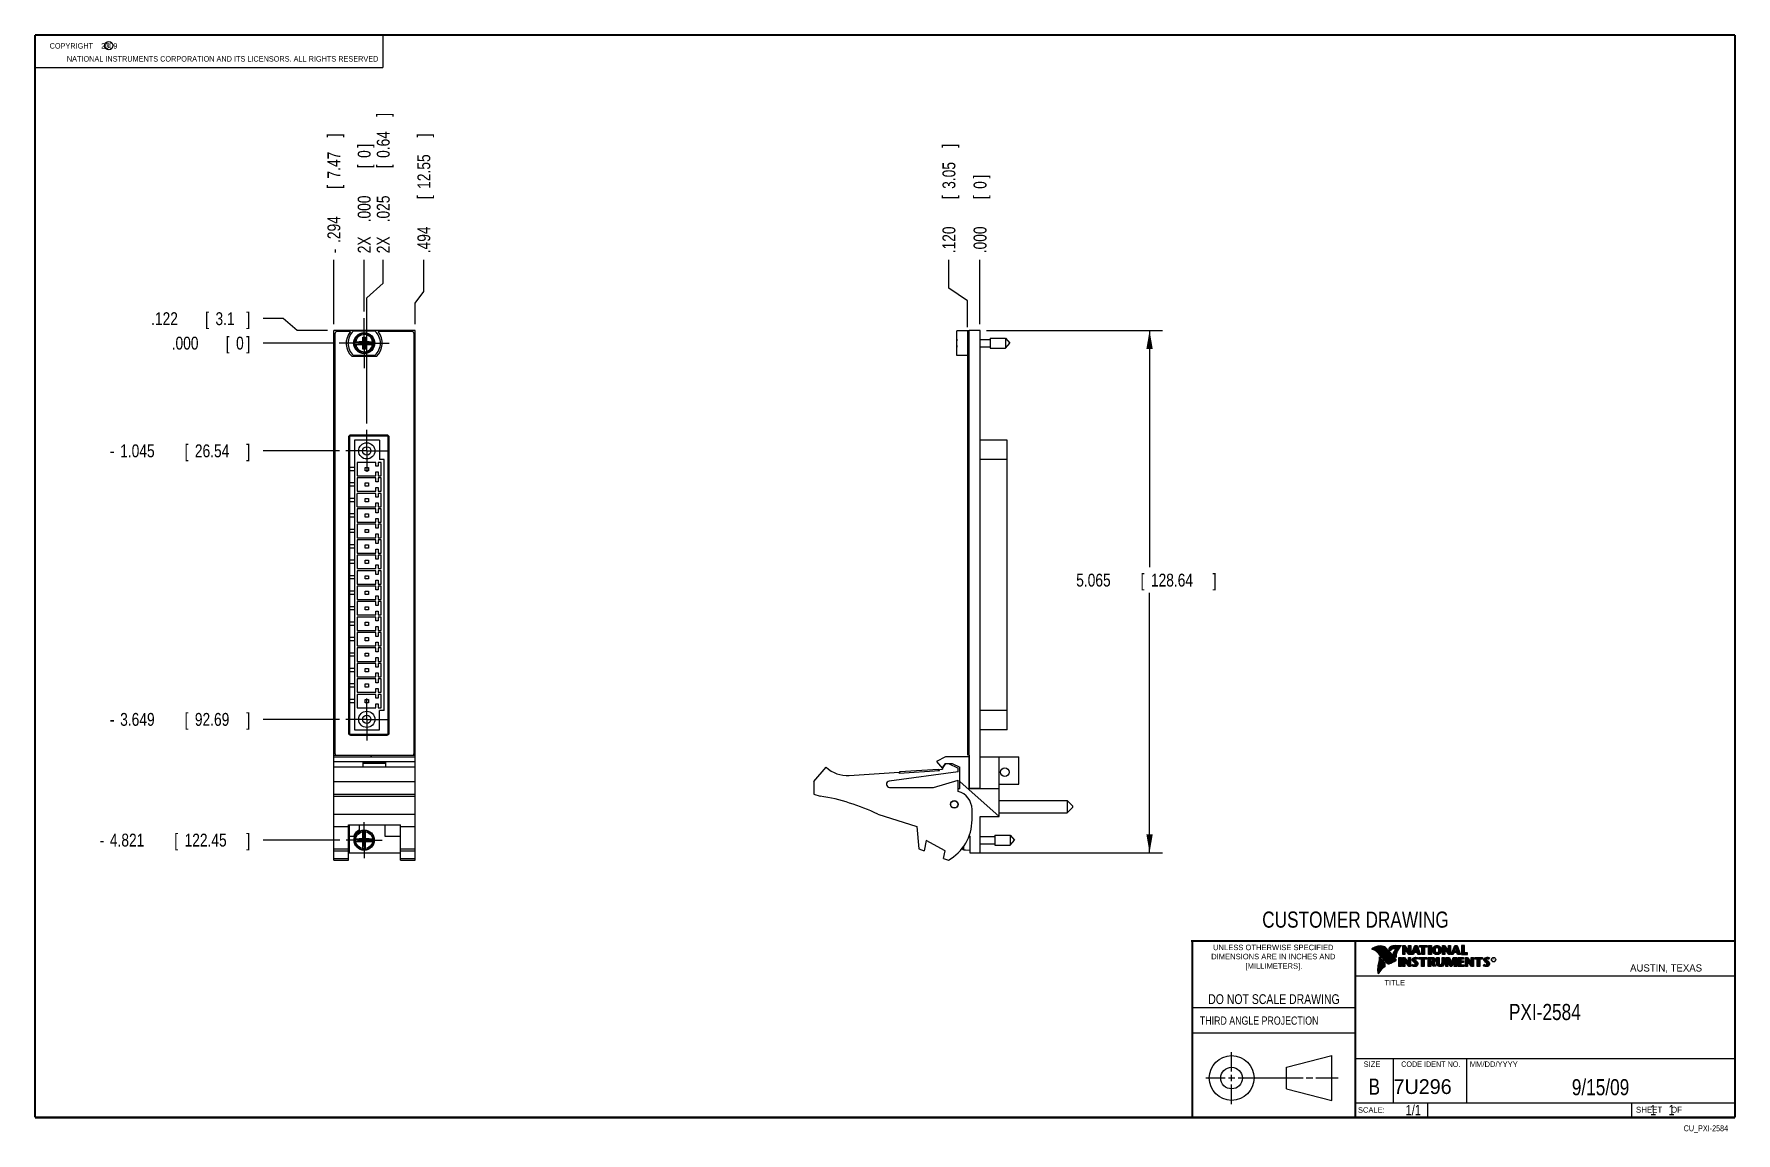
# Model space of a CAD drawing. Header units: inches. Extents: x 0.2 to 16.8, y 0.1 to 10.8.
import ezdxf
from ezdxf.enums import TextEntityAlignment as Align

# ---------------------------------------------------------------- set-up
doc = ezdxf.new("R2010")
doc.units = ezdxf.units.IN
doc.header["$LTSCALE"] = 0.935
doc.header["$MEASUREMENT"] = 0
doc.linetypes.add('CENTER', pattern=[0.6, 0.375, -0.075, 0.075, -0.075])
doc.layers.get('0').update_dxf_attribs({"linetype": 'CONTINUOUS'})
for name, color, linetype in [('COSMETIC', 7, 'CONTINUOUS'), ('DEFAULT_1', 7, 'CENTER'), ('DIMENSIONS', 7, 'CONTINUOUS')]:
    doc.layers.add(name, color=color, linetype=linetype)
doc.styles.get("Standard").update_dxf_attribs({"font": 'txt', "width": 0.8})
doc.dimstyles.new('DIMSTYLE_1', dxfattribs={"dimtxt": 0.125, "dimasz": 0.18, "dimexe": 0.18, "dimexo": 0.0625, "dimgap": 0.09, "dimtad": 0, "dimtih": 1, "dimtoh": 1, "dimdec": 3, "dimzin": 4, "dimdsep": 46, "dimtxsty": 'STANDARD', "dimblk": '_FILLED', "dimblk1": '_FILLED', "dimblk2": '_FILLED', "dimcen": 0.09, "dimadec": 0, "dimazin": 0, "dimtp": 0.001, "dimtm": 0.001, "dimtfac": 1, "dimtdec": 3, "dimtofl": 0, "dimtmove": 0, "dimatfit": 3, "dimldrblk": '_FILLED', "dimfxl": 1, "dimtolj": 1, "dimtzin": 4, "dimarcsym": 0})
doc.dimstyles.new('DIMSTYLE_2', dxfattribs={"dimtxt": 0.125, "dimasz": 0.18, "dimexe": 0.18, "dimexo": 0.0625, "dimgap": 0.09, "dimtad": 0, "dimtih": 1, "dimtoh": 1, "dimdec": 3, "dimzin": 4, "dimdsep": 46, "dimtxsty": 'STANDARD', "dimblk": '_FILLED', "dimblk1": '_FILLED', "dimblk2": '_FILLED', "dimcen": 0.09, "dimadec": 0, "dimazin": 0, "dimtp": 0.001, "dimtm": 0.001, "dimtfac": 1, "dimtdec": 3, "dimtofl": 0, "dimtmove": 0, "dimatfit": 3, "dimldrblk": '_FILLED', "dimfxl": 1, "dimtolj": 1, "dimtzin": 4, "dimarcsym": 0})

msp = doc.modelspace()

# ---------------------------------------------------------------- texts
at = {"color": 2, "linetype": 'CONTINUOUS', "width": 0.8}
for s, height, p in [('c', 0.053, (0.946, 10.6363)), ('NATIONAL INSTRUMENTS CORPORATION AND ITS LICENSORS. ALL RIGHTS RESERVED', 0.053, (0.5583, 10.5016)), ('THIRD ANGLE PROJECTION', 0.08, (11.5564, 1.1584))]:
    msp.add_text(s, height=height, dxfattribs=at).set_placement(p)
at = {"color": 7, "linetype": 'CONTINUOUS', "width": 0.8}
for s, height, p in [('CUSTOMER DRAWING', 0.15625, (13.0668, 2.1001)), ('DO NOT SCALE DRAWING', 0.095, (12.2754, 1.3592)), ('B', 0.1562, (13.2497, 0.4798))]:
    msp.add_text(s, height=height, dxfattribs=at).set_placement(p, align=Align.CENTER)
at = {"color": 2, "linetype": 'CONTINUOUS'}
for s, p in [('DIMENSIONS ARE IN INCHES AND', (12.2688, 1.7933)), ('UNLESS OTHERWISE SPECIFIED', (12.2688, 1.8819)), ('[MILLIMETERS].', (12.2746, 1.7015))]:
    msp.add_text(s, height=0.053254, dxfattribs=at).set_placement(p, align=Align.CENTER)
for s, height, p in [('R', 0.0217, (14.3971, 1.7782)), ('AUSTIN, TEXAS', 0.069617, (15.7327, 1.6745)), ('TITLE', 0.05325, (13.3474, 1.5397)), ('SIZE', 0.05325, (13.1451, 0.7494)), ('MM/DD/YYYY', 0.05325, (14.1765, 0.7494)), ('SCALE:', 0.05325, (13.0904, 0.3053)), ('SHEET    OF', 0.057262, (15.7892, 0.3052))]:
    msp.add_text(s, height=height, dxfattribs=at).set_placement(p)
at = {"color": 2, "linetype": 'CONTINUOUS', "width": 0.95}
msp.add_text('CODE IDENT NO.', height=0.053254, dxfattribs=at).set_placement((13.7978, 0.7494), align=Align.CENTER)
at = {"color": 7, "linetype": 'CONTINUOUS'}
msp.add_text('7U296', height=0.14316, dxfattribs=at).set_placement((13.4363, 0.4866))
at = {"color": 7, "linetype": 'CONTINUOUS', "width": 0.8}
msp.add_text('1/1', height=0.1, dxfattribs=at).set_placement((13.7025, 0.2805), align=Align.RIGHT)
at = {"color": 2, "linetype": 'CONTINUOUS', "width": 0.8}
msp.add_text('CU_PXI-2584', height=0.057262, dxfattribs=at).set_placement((16.6837, 0.1254), align=Align.RIGHT)
at = {"color": 2, "linetype": 'CONTINUOUS', "insert": (0.3125, 10.6805), "char_height": 0.053, "width": 0.8904, "attachment_point": 1}
msp.add_mtext('    COPYRIGHT    2009', dxfattribs=at)
at = {"color": 7, "linetype": 'CONTINUOUS'}
for s, insert, char_height, width, attachment_point in [('PXI-2584\\P ', (14.9051, 1.3603), 0.15625, 1, 2), ('9/15/09 ', (15.4455, 0.6307), 0.15625, 1, 2), ('    1    1', (15.8075, 0.3805), 0.1, 0.8, 1)]:
    msp.add_mtext(s, dxfattribs=dict(at, insert=insert, char_height=char_height, width=width, attachment_point=attachment_point))

# ---------------------------------------------------------------- blocks, each defined once
blk = doc.blocks.new('*D0')
at = {"layer": 'DIMENSIONS', "color": 2, "linetype": 'CONTINUOUS'}
for p, q in [((2.657, 8.008), (2.463, 8.008)), ((2.795, 7.892), (2.657, 8.008)), ((3.088, 7.892), (2.795, 7.892))]:
    blk.add_line(p, q, dxfattribs=at)
at = {"layer": 'DIMENSIONS', "color": 2, "linetype": 'CONTINUOUS', "width": 0.8}
for s, p in [('.122', (1.376, 7.945)), ('[', (1.901, 7.945)), ('3.1', (2.001, 7.945)), (']', (2.301, 7.945))]:
    blk.add_text(s, height=0.125, dxfattribs=at).set_placement(p)
blk = doc.blocks.new('_FILLED')
at = {"color": 0, "linetype": 'BYBLOCK'}
blk.add_solid([(0, 0), (-1, 0.174), (-1, -0.174)], dxfattribs=at)
blk = doc.blocks.new('*D1')
at = {"layer": 'DIMENSIONS', "color": 2, "linetype": 'CONTINUOUS'}
blk.add_line((3.204, 6.725), (2.463, 6.725), dxfattribs=at)
at = {"layer": 'DIMENSIONS', "color": 2, "linetype": 'CONTINUOUS', "width": 0.8}
for s, p in [('1.045', (1.076, 6.663)), ('[', (1.701, 6.663)), ('26.54', (1.801, 6.663)), (']', (2.301, 6.663)), ('-', (0.976, 6.663))]:
    blk.add_text(s, height=0.125, dxfattribs=at).set_placement(p)
blk = doc.blocks.new('*D2')
at = {"layer": 'DIMENSIONS', "color": 2, "linetype": 'CONTINUOUS'}
blk.add_line((3.204, 4.121), (2.463, 4.121), dxfattribs=at)
at = {"layer": 'DIMENSIONS', "color": 2, "linetype": 'CONTINUOUS', "width": 0.8}
for s, p in [('3.649', (1.076, 4.058)), ('[', (1.701, 4.058)), ('92.69', (1.801, 4.058)), (']', (2.301, 4.058)), ('-', (0.976, 4.058))]:
    blk.add_text(s, height=0.125, dxfattribs=at).set_placement(p)
blk = doc.blocks.new('*D3')
at = {"layer": 'DIMENSIONS', "color": 2, "linetype": 'CONTINUOUS'}
blk.add_line((3.208, 2.949), (2.463, 2.949), dxfattribs=at)
at = {"layer": 'DIMENSIONS', "color": 2, "linetype": 'CONTINUOUS', "width": 0.8}
for s, p in [('4.821', (0.976, 2.887)), ('[', (1.601, 2.887)), ('122.45', (1.701, 2.887)), (']', (2.301, 2.887)), ('-', (0.876, 2.887))]:
    blk.add_text(s, height=0.125, dxfattribs=at).set_placement(p)
blk = doc.blocks.new('*D4')
at = {"layer": 'DIMENSIONS', "color": 2, "linetype": 'CONTINUOUS'}
blk.add_line((3.139, 7.77), (2.463, 7.77), dxfattribs=at)
at = {"layer": 'DIMENSIONS', "color": 2, "linetype": 'CONTINUOUS', "width": 0.8}
for s, p in [('.000', (1.576, 7.708)), ('[', (2.101, 7.708)), ('0', (2.201, 7.708)), (']', (2.301, 7.708))]:
    blk.add_text(s, height=0.125, dxfattribs=at).set_placement(p)
blk = doc.blocks.new('*D5')
at = {"layer": 'DIMENSIONS', "color": 2, "linetype": 'CONTINUOUS'}
for p, q in [((3.629, 8.352), (3.629, 8.58)), ((3.47, 8.21), (3.629, 8.352)), ((3.47, 6.992), (3.47, 8.21))]:
    blk.add_line(p, q, dxfattribs=at)
at = {"layer": 'DIMENSIONS', "color": 2, "linetype": 'CONTINUOUS', "width": 0.8}
for s, p in [(']', (3.692, 9.967)), ('0.64', (3.692, 9.567)), ('[', (3.692, 9.467)), ('.025', (3.692, 8.942)), ('2X ', (3.692, 8.642))]:
    blk.add_text(s, height=0.125, rotation=90, dxfattribs=at).set_placement(p)
blk = doc.blocks.new('*D6')
at = {"layer": 'DIMENSIONS', "color": 2, "linetype": 'CONTINUOUS'}
for p, q in [((4.023, 8.27), (4.023, 8.58)), ((3.939, 8.157), (4.023, 8.27)), ((3.939, 7.955), (3.939, 8.157))]:
    blk.add_line(p, q, dxfattribs=at)
at = {"layer": 'DIMENSIONS', "color": 2, "linetype": 'CONTINUOUS', "width": 0.8}
for s, p in [(']', (4.086, 9.767)), ('12.55', (4.086, 9.267)), ('[', (4.086, 9.167)), ('.494', (4.086, 8.642))]:
    blk.add_text(s, height=0.125, rotation=90, dxfattribs=at).set_placement(p)
blk = doc.blocks.new('*D7')
at = {"layer": 'DIMENSIONS', "color": 2, "linetype": 'CONTINUOUS'}
blk.add_line((3.151, 7.955), (3.151, 8.58), dxfattribs=at)
at = {"layer": 'DIMENSIONS', "color": 2, "linetype": 'CONTINUOUS', "width": 0.8}
for s, p in [(']', (3.213, 9.767)), ('7.47', (3.213, 9.367)), ('[', (3.213, 9.267)), ('.294', (3.213, 8.742)), ('-', (3.213, 8.642))]:
    blk.add_text(s, height=0.125, rotation=90, dxfattribs=at).set_placement(p)
blk = doc.blocks.new('*D8')
at = {"layer": 'DIMENSIONS', "color": 2, "linetype": 'CONTINUOUS'}
blk.add_line((3.445, 8.076), (3.445, 8.58), dxfattribs=at)
at = {"layer": 'DIMENSIONS', "color": 2, "linetype": 'CONTINUOUS', "width": 0.8}
for s, p in [(']', (3.507, 9.667)), ('0', (3.507, 9.567)), ('[', (3.507, 9.467)), ('.000', (3.507, 8.942)), ('2X ', (3.507, 8.642))]:
    blk.add_text(s, height=0.125, rotation=90, dxfattribs=at).set_placement(p)
blk = doc.blocks.new('*D9')
at = {"layer": 'DIMENSIONS', "color": 2, "linetype": 'CONTINUOUS'}
for p, q in [((9.485, 7.892), (11.193, 7.892)), ((11.068, 7.892), (11.068, 5.597)), ((11.068, 2.827), (11.068, 5.347)), ((9.385, 2.827), (11.193, 2.827))]:
    blk.add_line(p, q, dxfattribs=at)
at = {"layer": 'DIMENSIONS', "color": 2, "linetype": 'CONTINUOUS', "xscale": 0.18, "yscale": 0.18, "zscale": 0.18}
for p, rotation in [((11.068, 7.892), 90), ((11.068, 2.827), 270)]:
    blk.add_blockref('_FILLED', p, dxfattribs=dict(at, rotation=rotation))
at = {"layer": 'DIMENSIONS', "color": 2, "linetype": 'CONTINUOUS', "width": 0.8}
for s, p in [('5.065', (10.356, 5.409)), ('[', (10.981, 5.409)), ('128.64', (11.081, 5.409)), (']', (11.681, 5.409))]:
    blk.add_text(s, height=0.125, dxfattribs=at).set_placement(p)
blk = doc.blocks.new('*D10')
at = {"layer": 'DIMENSIONS', "color": 2, "linetype": 'CONTINUOUS'}
for p, q in [((9.121, 8.305), (9.121, 8.58)), ((9.302, 8.181), (9.121, 8.305)), ((9.302, 7.925), (9.302, 8.181))]:
    blk.add_line(p, q, dxfattribs=at)
at = {"layer": 'DIMENSIONS', "color": 2, "linetype": 'CONTINUOUS', "width": 0.8}
for s, p in [(']', (9.183, 9.667)), ('3.05', (9.183, 9.267)), ('[', (9.183, 9.167)), ('.120', (9.183, 8.642))]:
    blk.add_text(s, height=0.125, rotation=90, dxfattribs=at).set_placement(p)
blk = doc.blocks.new('*D11')
at = {"layer": 'DIMENSIONS', "color": 2, "linetype": 'CONTINUOUS'}
blk.add_line((9.422, 7.955), (9.422, 8.58), dxfattribs=at)
at = {"layer": 'DIMENSIONS', "color": 2, "linetype": 'CONTINUOUS', "width": 0.8}
for s, p in [(']', (9.485, 9.367)), ('0', (9.485, 9.267)), ('[', (9.485, 9.167)), ('.000', (9.485, 8.642))]:
    blk.add_text(s, height=0.125, rotation=90, dxfattribs=at).set_placement(p)

# ---------------------------------------------------------------- dimensions: what is measured, and where the dimension line sits
at = {"layer": 'DIMENSIONS', "color": 2, "linetype": 'CONTINUOUS'}
for feature_location, offset, dtype, origin, text, picture, middle in [((3.4699, 6.9915), (0.1591, 1.5881), 0, (3.4448, 8.0136), '2X <>', '*D5', (3.6291, 9.3546)), ((3.1508, 7.9546), (0, 0.625), 1, (3.4448, 8.0136), '-<>', '*D7', (3.1508, 9.2546)), ((3.4448017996, 8.0761111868), (0, 0.5035), 1, (3.4448017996, 8.0136111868), '2X <>', '*D8', (3.4448017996, 9.2046111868)), ((3.2083, 2.9494), (-0.745, 0), 0, (3.2013, 7.7701), '-<>', '*D3', (1.6383, 2.9494)), ((3.2037, 6.7253), (-0.7404, 0), 0, (3.2013, 7.7701), '-<>', '*D1', (1.6883, 6.7253)), ((3.2037, 4.121), (-0.7404, 0), 0, (3.2013, 7.7701), '-<>', '*D2', (1.6883, 4.121))]:
    dim = msp.add_ordinate_dim(feature_location=feature_location, offset=offset, dtype=dtype, origin=origin, text=text, dimstyle='DIMSTYLE_1', dxfattribs=at)
    dim.commit()
    dim.dimension.update_dxf_attribs({"geometry": picture, "text_midpoint": middle})
for feature_location, offset, dtype, origin, picture, middle in [((3.9388, 7.9546), (0.0843, 0.625), 0, (3.4448, 8.0136), '*D6', (4.0231, 9.2546)), ((9.3024657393, 7.9246111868), (-0.1816154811, 0.655), 0, (9.4224657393, 7.8921111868), '*D10', (9.1208502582, 9.2046111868)), ((9.4224657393, 7.9546111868), (0, 0.625), 1, (9.4224657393, 7.8921111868), '*D11', (9.4224657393, 9.0546111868)), ((3.0883, 7.8921), (-0.625, 0.1158), 0, (3.2013, 7.7701), '*D0', (1.8883, 8.008)), ((3.1388017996, 7.7701111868), (-0.6755, 0), 0, (3.2013017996, 7.7701111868), '*D4', (1.9883017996, 7.7701111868))]:
    dim = msp.add_ordinate_dim(feature_location=feature_location, offset=offset, dtype=dtype, origin=origin, dimstyle='DIMSTYLE_1', dxfattribs=at)
    dim.commit()
    dim.dimension.update_dxf_attribs({"geometry": picture, "text_midpoint": middle})
dim = msp.add_linear_dim(base=(11.0685, 7.8921), p1=(9.385, 2.8274), p2=(9.485, 7.8921), angle=90, dimstyle='DIMSTYLE_2', dxfattribs=at)
dim.commit()
dim.dimension.update_dxf_attribs({"geometry": '*D9', "text_midpoint": (11.0685, 5.4719), "dimtype": 160})

# ---------------------------------------------------------------- linework, layer by layer
at = {"color": 2, "linetype": 'CONTINUOUS'}
for p, q in [((0.25, 10.7586), (3.625, 10.7586)), ((0.25, 10.7586), (0.25, 10.4456)), ((3.625, 10.7586), (3.625, 10.4456)), ((0.25, 10.4456), (3.625, 10.4456)), ((13.0652, 1.9695), (16.745, 1.9695)), ((13.0652, 1.9695), (13.0652, 0.2605)), ((13.2311, 1.8934), (13.2311, 1.8949)), ((13.2347, 1.8921), (13.2347, 1.8972)), ((13.2382, 1.8907), (13.2382, 1.8994)), ((13.2418, 1.8892), (13.2418, 1.9015)), ((13.2453, 1.8876), (13.2453, 1.9035)), ((13.2489, 1.8858), (13.2489, 1.9054)), ((13.2524, 1.8839), (13.2524, 1.9069)), ((13.256, 1.8818), (13.256, 1.9084)), ((13.2596, 1.8796), (13.2596, 1.9098)), ((13.2631, 1.8772), (13.2631, 1.9111)), ((13.2667, 1.8747), (13.2667, 1.9124)), ((13.2702, 1.872), (13.2702, 1.9135)), ((13.2738, 1.869), (13.2738, 1.9146)), ((13.2773, 1.8658), (13.2773, 1.9155)), ((13.2809, 1.8624), (13.2809, 1.9164)), ((13.2844, 1.8587), (13.2844, 1.9173)), ((13.288, 1.8549), (13.288, 1.9181)), ((13.2915, 1.851), (13.2915, 1.9188)), ((13.2951, 1.8471), (13.2951, 1.9194)), ((13.2987, 1.8431), (13.2987, 1.9198)), ((13.3022, 1.8391), (13.3022, 1.92)), ((13.3058, 1.8351), (13.3058, 1.9201)), ((13.3093, 1.8311), (13.3093, 1.9201)), ((13.3129, 1.827), (13.3129, 1.9199)), ((13.3164, 1.8229), (13.3164, 1.9196)), ((13.32, 1.8188), (13.32, 1.9192)), ((13.3235, 1.8146), (13.3235, 1.9186)), ((13.3271, 1.8104), (13.3271, 1.9179)), ((13.3306, 1.8062), (13.3306, 1.9172)), ((13.3342, 1.802), (13.3342, 1.9163)), ((13.3378, 1.7978), (13.3378, 1.9151)), ((13.3413, 1.7937), (13.3413, 1.9138)), ((13.3449, 1.7897), (13.3449, 1.9122)), ((13.3484, 1.7856), (13.3484, 1.9103)), ((13.352, 1.7817), (13.352, 1.9081)), ((13.3555, 1.7778), (13.3555, 1.9055)), ((13.3591, 1.7739), (13.3591, 1.9026)), ((13.3626, 1.7701), (13.3626, 1.8991)), ((13.3662, 1.7663), (13.3662, 1.8952)), ((13.3697, 1.7625), (13.3697, 1.8915)), ((13.3733, 1.7588), (13.3733, 1.8878)), ((13.3769, 1.7556), (13.3769, 1.8841)), ((13.3804, 1.7529), (13.3804, 1.8803)), ((13.384, 1.7512), (13.384, 1.8766)), ((13.3875, 1.7509), (13.3875, 1.8728)), ((13.4022, 1.878), (13.3901, 1.8922)), ((13.3911, 1.7518), (13.3911, 1.8691)), ((13.4029, 1.881), (13.3927, 1.893)), ((13.3946, 1.8908), (13.3946, 1.8999)), ((13.3946, 1.7533), (13.3946, 1.8653)), ((13.3982, 1.8866), (13.3982, 1.9062)), ((13.3982, 1.7548), (13.3982, 1.8615)), ((13.4017, 1.8824), (13.4017, 1.9101)), ((13.4017, 1.7563), (13.4017, 1.8574)), ((13.4053, 1.8823), (13.4053, 1.9129)), ((13.4053, 1.7578), (13.4053, 1.8531)), ((13.4088, 1.8844), (13.4088, 1.915)), ((13.4088, 1.7593), (13.4088, 1.8488)), ((13.4124, 1.887), (13.4124, 1.9167)), ((13.4124, 1.7609), (13.4124, 1.8445)), ((13.4159, 1.89), (13.4159, 1.9182)), ((13.4159, 1.7625), (13.4159, 1.8402)), ((13.4195, 1.8937), (13.4195, 1.9193)), ((13.4195, 1.7641), (13.4195, 1.8359)), ((13.4231, 1.8964), (13.4231, 1.9203)), ((13.4231, 1.7657), (13.4231, 1.8316)), ((13.4266, 1.8982), (13.4266, 1.9209)), ((13.4266, 1.7674), (13.4266, 1.8273)), ((13.4302, 1.8995), (13.4302, 1.9214)), ((13.4302, 1.7691), (13.4302, 1.823)), ((13.4414, 1.8328), (13.4319, 1.8437)), ((13.4337, 1.8997), (13.4337, 1.922)), ((13.4337, 1.7708), (13.4337, 1.8187)), ((13.4433, 1.8344), (13.4349, 1.844)), ((13.4373, 1.8991), (13.4373, 1.9224)), ((13.4373, 1.8413), (13.4373, 1.8491)), ((13.4408, 1.898), (13.4408, 1.9228)), ((13.4408, 1.8372), (13.4408, 1.8572)), ((13.4444, 1.8972), (13.4444, 1.9231)), ((13.4444, 1.8331), (13.4444, 1.8665)), ((13.4479, 1.8969), (13.4479, 1.9234)), ((13.4479, 1.8288), (13.4479, 1.873)), ((13.4515, 1.8966), (13.4515, 1.9236)), ((13.4515, 1.8247), (13.4515, 1.8764)), ((13.4529, 1.9261), (13.5132, 1.9271)), ((13.453, 1.9236), (13.5067, 1.9245)), ((13.455, 1.8965), (13.455, 1.9237)), ((13.455, 1.8207), (13.455, 1.878)), ((13.4586, 1.8964), (13.4586, 1.9237)), ((13.4586, 1.8303), (13.4586, 1.879)), ((13.4622, 1.8957), (13.4622, 1.9238)), ((13.4622, 1.8535), (13.4622, 1.8795)), ((13.4657, 1.8935), (13.4657, 1.9238)), ((13.4657, 1.8636), (13.4657, 1.8798)), ((13.4693, 1.872), (13.4693, 1.9239)), ((13.4728, 1.8794), (13.4728, 1.9239)), ((13.4764, 1.8859), (13.4764, 1.924)), ((13.4799, 1.8919), (13.4799, 1.924)), ((13.4835, 1.8973), (13.4835, 1.9241)), ((13.487, 1.9023), (13.487, 1.9242)), ((13.4906, 1.9069), (13.4906, 1.9242)), ((13.4941, 1.9112), (13.4941, 1.9243)), ((13.4977, 1.9153), (13.4977, 1.9243)), ((13.5013, 1.9191), (13.5013, 1.9244)), ((13.5261, 1.9263), (13.5451, 1.9263)), ((13.5261, 1.839), (13.5261, 1.9263)), ((13.5466, 1.839), (13.5261, 1.839)), ((13.5286, 1.9237), (13.5439, 1.9237)), ((13.5286, 1.8415), (13.5286, 1.9237)), ((13.5441, 1.8415), (13.5286, 1.8415)), ((13.5332, 1.8415), (13.5332, 1.9237)), ((13.5367, 1.8415), (13.5367, 1.9237)), ((13.5402, 1.8415), (13.5402, 1.9237)), ((13.5441, 1.8976), (13.5437, 1.9237)), ((13.5439, 1.9237), (13.5854, 1.869)), ((13.5873, 1.8415), (13.5441, 1.8976)), ((13.5441, 1.8976), (13.5441, 1.8415)), ((13.5451, 1.9263), (13.5829, 1.8765)), ((13.586, 1.839), (13.5466, 1.8902)), ((13.5466, 1.8902), (13.5466, 1.839)), ((13.5471, 1.8936), (13.5471, 1.9194)), ((13.5506, 1.8891), (13.5506, 1.9149)), ((13.5541, 1.8846), (13.5541, 1.9103)), ((13.5576, 1.8801), (13.5576, 1.9057)), ((13.561, 1.8756), (13.561, 1.9011)), ((13.5645, 1.8711), (13.5645, 1.8965)), ((13.568, 1.8665), (13.568, 1.8919)), ((13.5715, 1.862), (13.5715, 1.8874)), ((13.575, 1.8575), (13.575, 1.8828)), ((13.5784, 1.853), (13.5784, 1.8782)), ((13.5819, 1.8485), (13.5819, 1.8736)), ((13.5829, 1.9263), (13.6036, 1.9263)), ((13.5829, 1.8765), (13.5829, 1.9263)), ((13.5854, 1.9237), (13.6011, 1.9237)), ((13.5854, 1.869), (13.5854, 1.9237)), ((13.5854, 1.844), (13.5854, 1.869)), ((13.6036, 1.839), (13.586, 1.839)), ((13.6011, 1.8415), (13.5873, 1.8415)), ((13.5889, 1.8415), (13.5889, 1.9237)), ((13.5923, 1.8415), (13.5923, 1.9237)), ((13.5958, 1.8415), (13.5958, 1.9237)), ((13.5993, 1.8415), (13.5993, 1.9237)), ((13.6011, 1.9237), (13.6011, 1.8415)), ((13.6036, 1.9263), (13.6036, 1.839)), ((13.6088, 1.839), (13.6444, 1.9262)), ((13.6294, 1.839), (13.6088, 1.839)), ((13.6125, 1.8415), (13.6461, 1.9237)), ((13.6277, 1.8415), (13.6125, 1.8415)), ((13.6167, 1.8415), (13.6167, 1.8516)), ((13.6201, 1.8415), (13.6201, 1.8601)), ((13.6236, 1.8415), (13.6236, 1.8686)), ((13.6271, 1.8415), (13.6271, 1.8771)), ((13.6361, 1.8623), (13.6277, 1.8415)), ((13.6378, 1.8598), (13.6294, 1.839)), ((13.6306, 1.8486), (13.6306, 1.8857)), ((13.634, 1.8573), (13.634, 1.8942)), ((13.6665, 1.8623), (13.6361, 1.8623)), ((13.6375, 1.8623), (13.6375, 1.9027)), ((13.6647, 1.8598), (13.6378, 1.8598)), ((13.6388, 1.8711), (13.65, 1.9073)), ((13.6639, 1.8711), (13.6388, 1.8711)), ((13.641, 1.8781), (13.641, 1.9112)), ((13.641, 1.8623), (13.641, 1.8711)), ((13.6423, 1.8736), (13.6519, 1.9048)), ((13.6606, 1.8736), (13.6423, 1.8736)), ((13.6444, 1.9262), (13.6664, 1.9262)), ((13.6445, 1.8893), (13.6445, 1.9197)), ((13.6445, 1.8623), (13.6445, 1.8711)), ((13.6461, 1.9237), (13.6647, 1.9237)), ((13.6479, 1.9006), (13.6479, 1.9237)), ((13.6479, 1.8623), (13.6479, 1.8711)), ((13.65, 1.9073), (13.6541, 1.9073)), ((13.6514, 1.9073), (13.6514, 1.9237)), ((13.6514, 1.8623), (13.6514, 1.8711)), ((13.6519, 1.9048), (13.6521, 1.9048)), ((13.6521, 1.9048), (13.6606, 1.8736)), ((13.6541, 1.9073), (13.6639, 1.8711)), ((13.6549, 1.9043), (13.6549, 1.9237)), ((13.6549, 1.8623), (13.6549, 1.8711)), ((13.6584, 1.8915), (13.6584, 1.9237)), ((13.6584, 1.8623), (13.6584, 1.8711)), ((13.6618, 1.8787), (13.6618, 1.9237)), ((13.6618, 1.8623), (13.6618, 1.8711)), ((13.6647, 1.9237), (13.6959, 1.8415)), ((13.6717, 1.839), (13.6647, 1.8598)), ((13.6653, 1.8623), (13.6653, 1.922)), ((13.6664, 1.9262), (13.6995, 1.839)), ((13.6735, 1.8415), (13.6665, 1.8623)), ((13.6688, 1.8555), (13.6688, 1.9128)), ((13.6995, 1.839), (13.6717, 1.839)), ((13.6723, 1.8452), (13.6723, 1.9037)), ((13.6959, 1.8415), (13.6735, 1.8415)), ((13.6757, 1.8415), (13.6757, 1.8945)), ((13.6792, 1.8415), (13.6792, 1.8854)), ((13.6827, 1.8415), (13.6827, 1.8762)), ((13.6862, 1.8415), (13.6862, 1.8671)), ((13.6866, 1.9262), (13.7634, 1.9262)), ((13.6866, 1.9099), (13.6866, 1.9262)), ((13.7118, 1.9099), (13.6866, 1.9099)), ((13.6891, 1.9237), (13.7609, 1.9237)), ((13.6891, 1.9125), (13.6891, 1.9237)), ((13.7143, 1.9125), (13.6891, 1.9125)), ((13.6896, 1.8415), (13.6896, 1.8579)), ((13.6931, 1.9125), (13.6931, 1.9237)), ((13.6931, 1.8415), (13.6931, 1.8488)), ((13.6966, 1.9125), (13.6966, 1.9237)), ((13.7001, 1.9125), (13.7001, 1.9237)), ((13.7035, 1.9125), (13.7035, 1.9237)), ((13.707, 1.9125), (13.707, 1.9237)), ((13.7105, 1.9125), (13.7105, 1.9237)), ((13.7118, 1.839), (13.7118, 1.9099)), ((13.7382, 1.839), (13.7118, 1.839)), ((13.7143, 1.9125), (13.714, 1.9237)), ((13.7143, 1.8415), (13.7143, 1.9125)), ((13.7357, 1.8415), (13.7143, 1.8415)), ((13.7174, 1.8415), (13.7174, 1.9237)), ((13.7209, 1.8415), (13.7209, 1.9237)), ((13.7244, 1.8415), (13.7244, 1.9237)), ((13.7279, 1.8415), (13.7279, 1.9237)), ((13.7313, 1.8415), (13.7313, 1.9237)), ((13.7357, 1.9125), (13.7348, 1.9237)), ((13.7609, 1.9125), (13.7357, 1.9125)), ((13.7357, 1.9125), (13.7357, 1.8415)), ((13.7634, 1.9099), (13.7382, 1.9099)), ((13.7382, 1.9099), (13.7382, 1.839)), ((13.7383, 1.9125), (13.7383, 1.9237)), ((13.7418, 1.9125), (13.7418, 1.9237)), ((13.7452, 1.9125), (13.7452, 1.9237)), ((13.7487, 1.9125), (13.7487, 1.9237)), ((13.7522, 1.9125), (13.7522, 1.9237)), ((13.7557, 1.9125), (13.7557, 1.9237)), ((13.7591, 1.9125), (13.7591, 1.9237)), ((13.7609, 1.9237), (13.7609, 1.9125)), ((13.7634, 1.9262), (13.7634, 1.9099)), ((13.7768, 1.9262), (13.8031, 1.9262)), ((13.7768, 1.839), (13.7768, 1.9262)), ((13.8031, 1.839), (13.7768, 1.839)), ((13.7794, 1.9237), (13.8006, 1.9237)), ((13.7794, 1.8415), (13.7794, 1.9237)), ((13.8006, 1.8415), (13.7794, 1.8415)), ((13.7835, 1.8415), (13.7835, 1.9237)), ((13.787, 1.8415), (13.787, 1.9237)), ((13.7904, 1.8415), (13.7904, 1.9237)), ((13.7939, 1.8415), (13.7939, 1.9237)), ((13.7974, 1.8415), (13.7974, 1.9237)), ((13.8006, 1.9237), (13.8006, 1.8415)), ((13.8031, 1.9262), (13.8031, 1.839)), ((13.8154, 1.8853), (13.8155, 1.8871)), ((13.8154, 1.8834), (13.8154, 1.8853)), ((13.8154, 1.8816), (13.8154, 1.8834)), ((13.8155, 1.8797), (13.8154, 1.8816)), ((13.8155, 1.8871), (13.8157, 1.8889)), ((13.8157, 1.8779), (13.8155, 1.8797)), ((13.8157, 1.8889), (13.8159, 1.8907)), ((13.8159, 1.876), (13.8157, 1.8779)), ((13.8159, 1.8907), (13.8161, 1.8924)), ((13.8162, 1.8742), (13.8159, 1.876)), ((13.8161, 1.8924), (13.8165, 1.8941)), ((13.8166, 1.8724), (13.8162, 1.8742)), ((13.8165, 1.8941), (13.8169, 1.8958)), ((13.817, 1.8706), (13.8166, 1.8724)), ((13.8169, 1.8958), (13.8174, 1.8975)), ((13.8174, 1.8689), (13.817, 1.8706)), ((13.8174, 1.8975), (13.8179, 1.8991)), ((13.8179, 1.8672), (13.8174, 1.8689)), ((13.8179, 1.8991), (13.8185, 1.9006)), ((13.8179, 1.8852), (13.818, 1.8869)), ((13.8179, 1.8834), (13.8179, 1.8852)), ((13.818, 1.8817), (13.8179, 1.8834)), ((13.8185, 1.8655), (13.8179, 1.8672)), ((13.818, 1.8869), (13.8182, 1.8886)), ((13.8181, 1.8799), (13.818, 1.8817)), ((13.8182, 1.8781), (13.8181, 1.8799)), ((13.8182, 1.8886), (13.8184, 1.8903)), ((13.8184, 1.8764), (13.8182, 1.8781)), ((13.8184, 1.8903), (13.8186, 1.892)), ((13.8187, 1.8746), (13.8184, 1.8764)), ((13.8185, 1.9006), (13.8191, 1.9021)), ((13.8191, 1.8639), (13.8185, 1.8655)), ((13.8186, 1.892), (13.819, 1.8936)), ((13.8191, 1.8729), (13.8187, 1.8746)), ((13.819, 1.8936), (13.8193, 1.8952)), ((13.8191, 1.9021), (13.8198, 1.9036)), ((13.8194, 1.8712), (13.8191, 1.8729)), ((13.8198, 1.8623), (13.8191, 1.8639)), ((13.8193, 1.8952), (13.8198, 1.8967)), ((13.8199, 1.8696), (13.8194, 1.8712)), ((13.8198, 1.9036), (13.8206, 1.9051)), ((13.8198, 1.8967), (13.8203, 1.8982)), ((13.8205, 1.8607), (13.8198, 1.8623)), ((13.8204, 1.8679), (13.8199, 1.8696)), ((13.8203, 1.8982), (13.8208, 1.8997)), ((13.8209, 1.8664), (13.8204, 1.8679)), ((13.8213, 1.8592), (13.8205, 1.8607)), ((13.8206, 1.9051), (13.8214, 1.9065)), ((13.8208, 1.8997), (13.8214, 1.9011)), ((13.8209, 1.8664), (13.8208, 1.8997)), ((13.8215, 1.8648), (13.8209, 1.8664)), ((13.8221, 1.8578), (13.8213, 1.8592)), ((13.8214, 1.9065), (13.8223, 1.9079)), ((13.8214, 1.9011), (13.8221, 1.9025)), ((13.8221, 1.8633), (13.8215, 1.8648)), ((13.8221, 1.9025), (13.8228, 1.9038)), ((13.8228, 1.8619), (13.8221, 1.8633)), ((13.823, 1.8563), (13.8221, 1.8578)), ((13.8223, 1.9079), (13.8232, 1.9092)), ((13.8228, 1.9038), (13.8236, 1.9052)), ((13.8235, 1.8604), (13.8228, 1.8619)), ((13.8239, 1.855), (13.823, 1.8563)), ((13.8232, 1.9092), (13.8243, 1.9106)), ((13.8243, 1.8591), (13.8235, 1.8604)), ((13.8236, 1.9052), (13.8244, 1.9065)), ((13.8249, 1.8536), (13.8239, 1.855)), ((13.8243, 1.9106), (13.8253, 1.9119)), ((13.8243, 1.8591), (13.8244, 1.9065)), ((13.8251, 1.8577), (13.8243, 1.8591)), ((13.8244, 1.9065), (13.8253, 1.9077)), ((13.826, 1.8523), (13.8249, 1.8536)), ((13.826, 1.8564), (13.8251, 1.8577)), ((13.8253, 1.9119), (13.8265, 1.9132)), ((13.8253, 1.9077), (13.8262, 1.909)), ((13.8269, 1.8552), (13.826, 1.8564)), ((13.8271, 1.8511), (13.826, 1.8523)), ((13.8262, 1.909), (13.8273, 1.9102)), ((13.8265, 1.9132), (13.8276, 1.9144)), ((13.8279, 1.854), (13.8269, 1.8552)), ((13.8282, 1.8499), (13.8271, 1.8511)), ((13.8273, 1.9102), (13.8283, 1.9114)), ((13.8276, 1.9144), (13.8288, 1.9156)), ((13.8279, 1.854), (13.8283, 1.9114)), ((13.8289, 1.8528), (13.8279, 1.854)), ((13.8294, 1.8487), (13.8282, 1.8499)), ((13.8283, 1.9114), (13.8294, 1.9126)), ((13.8288, 1.9156), (13.8301, 1.9167)), ((13.83, 1.8517), (13.8289, 1.8528)), ((13.8294, 1.9126), (13.8306, 1.9137)), ((13.8306, 1.8476), (13.8294, 1.8487)), ((13.8311, 1.8506), (13.83, 1.8517)), ((13.8301, 1.9167), (13.8314, 1.9178)), ((13.8306, 1.9137), (13.8318, 1.9148)), ((13.8319, 1.8466), (13.8306, 1.8476)), ((13.8311, 1.8506), (13.8318, 1.9148)), ((13.8323, 1.8496), (13.8311, 1.8506)), ((13.8314, 1.9178), (13.8327, 1.9188)), ((13.8318, 1.9148), (13.833, 1.9158)), ((13.8332, 1.8456), (13.8319, 1.8466)), ((13.8335, 1.8486), (13.8323, 1.8496)), ((13.8327, 1.9188), (13.834, 1.9198)), ((13.833, 1.9158), (13.8342, 1.9168)), ((13.8346, 1.8447), (13.8332, 1.8456)), ((13.8347, 1.8477), (13.8335, 1.8486)), ((13.834, 1.9198), (13.8354, 1.9207)), ((13.8342, 1.9168), (13.8355, 1.9177)), ((13.836, 1.8438), (13.8346, 1.8447)), ((13.8347, 1.8477), (13.8355, 1.9177)), ((13.836, 1.8468), (13.8347, 1.8477)), ((13.8354, 1.9207), (13.8368, 1.9215)), ((13.8355, 1.9177), (13.8368, 1.9185)), ((13.8373, 1.846), (13.836, 1.8468)), ((13.8374, 1.843), (13.836, 1.8438)), ((13.8368, 1.9215), (13.8382, 1.9223)), ((13.8368, 1.9185), (13.8381, 1.9193)), ((13.8386, 1.8452), (13.8373, 1.846)), ((13.839, 1.8423), (13.8374, 1.843)), ((13.8381, 1.9193), (13.8394, 1.92)), ((13.8386, 1.8452), (13.8381, 1.9193)), ((13.8382, 1.9223), (13.8397, 1.923)), ((13.84, 1.8445), (13.8386, 1.8452)), ((13.8405, 1.8416), (13.839, 1.8423)), ((13.8394, 1.92), (13.8408, 1.9207)), ((13.8397, 1.923), (13.8412, 1.9237)), ((13.8397, 1.8857), (13.8398, 1.8868)), ((13.8397, 1.8845), (13.8397, 1.8857)), ((13.8397, 1.8833), (13.8397, 1.8845)), ((13.8397, 1.8821), (13.8397, 1.8833)), ((13.8397, 1.8809), (13.8397, 1.8821)), ((13.8398, 1.8796), (13.8397, 1.8809)), ((13.8398, 1.8868), (13.8399, 1.888)), ((13.8399, 1.8784), (13.8398, 1.8796)), ((13.8399, 1.888), (13.84, 1.8891)), ((13.84, 1.8773), (13.8399, 1.8784)), ((13.84, 1.8891), (13.8401, 1.8902)), ((13.8401, 1.8761), (13.84, 1.8773)), ((13.8415, 1.8439), (13.84, 1.8445)), ((13.8401, 1.8902), (13.8402, 1.8913)), ((13.8402, 1.8749), (13.8401, 1.8761)), ((13.8402, 1.8913), (13.8403, 1.8924)), ((13.8404, 1.8738), (13.8402, 1.8749)), ((13.8403, 1.8924), (13.8405, 1.8934)), ((13.8405, 1.8727), (13.8404, 1.8738)), ((13.8405, 1.8934), (13.8407, 1.8944)), ((13.8407, 1.8716), (13.8405, 1.8727)), ((13.8421, 1.8409), (13.8405, 1.8416)), ((13.8407, 1.8944), (13.8409, 1.8954)), ((13.841, 1.8706), (13.8407, 1.8716)), ((13.8408, 1.9207), (13.8422, 1.9213)), ((13.8409, 1.8954), (13.8411, 1.8963)), ((13.8412, 1.8696), (13.841, 1.8706)), ((13.8411, 1.8963), (13.8414, 1.8972)), ((13.8412, 1.9237), (13.8427, 1.9243)), ((13.8414, 1.8686), (13.8412, 1.8696)), ((13.8414, 1.8972), (13.8416, 1.8981)), ((13.8417, 1.8677), (13.8414, 1.8686)), ((13.8415, 1.8439), (13.8417, 1.8678)), ((13.843, 1.8433), (13.8415, 1.8439)), ((13.8416, 1.8981), (13.8419, 1.899)), ((13.842, 1.8667), (13.8417, 1.8677)), ((13.8419, 1.899), (13.8422, 1.8999)), ((13.842, 1.8991), (13.8422, 1.9213)), ((13.8423, 1.8658), (13.842, 1.8667)), ((13.8438, 1.8404), (13.8421, 1.8409)), ((13.8422, 1.9213), (13.8436, 1.9219)), ((13.8422, 1.8999), (13.8426, 1.9007)), ((13.8422, 1.8844), (13.8423, 1.8856)), ((13.8422, 1.8833), (13.8422, 1.8844)), ((13.8422, 1.8821), (13.8422, 1.8833)), ((13.8423, 1.8809), (13.8422, 1.8821)), ((13.8423, 1.8867), (13.8424, 1.8878)), ((13.8423, 1.8856), (13.8423, 1.8867)), ((13.8423, 1.8798), (13.8423, 1.8809)), ((13.8424, 1.8786), (13.8423, 1.8798)), ((13.8427, 1.865), (13.8423, 1.8658)), ((13.8424, 1.8878), (13.8425, 1.8889)), ((13.8425, 1.8775), (13.8424, 1.8786)), ((13.8425, 1.8889), (13.8426, 1.89)), ((13.8426, 1.8764), (13.8425, 1.8775)), ((13.8426, 1.9007), (13.843, 1.9016)), ((13.8426, 1.89), (13.8427, 1.891)), ((13.8427, 1.8753), (13.8426, 1.8764)), ((13.8427, 1.9243), (13.8443, 1.9248)), ((13.8427, 1.891), (13.8428, 1.892)), ((13.8429, 1.8742), (13.8427, 1.8753)), ((13.8431, 1.8641), (13.8427, 1.865)), ((13.8428, 1.892), (13.843, 1.893)), ((13.843, 1.8731), (13.8429, 1.8742)), ((13.843, 1.9016), (13.8434, 1.9024)), ((13.843, 1.893), (13.8432, 1.8939)), ((13.8432, 1.8721), (13.843, 1.8731)), ((13.8445, 1.8428), (13.843, 1.8433)), ((13.8434, 1.8633), (13.8431, 1.8641)), ((13.8432, 1.8939), (13.8434, 1.8948)), ((13.8434, 1.8712), (13.8432, 1.8721)), ((13.8434, 1.9024), (13.8438, 1.9032)), ((13.8434, 1.8948), (13.8436, 1.8957)), ((13.8436, 1.8702), (13.8434, 1.8712)), ((13.8439, 1.8625), (13.8434, 1.8633)), ((13.8436, 1.9219), (13.8451, 1.9224)), ((13.8436, 1.8957), (13.8438, 1.8965)), ((13.8439, 1.8693), (13.8436, 1.8702)), ((13.8438, 1.9032), (13.8443, 1.904)), ((13.8438, 1.8965), (13.844, 1.8974)), ((13.8455, 1.8399), (13.8438, 1.8404)), ((13.8441, 1.8684), (13.8439, 1.8693)), ((13.8443, 1.8617), (13.8439, 1.8625)), ((13.844, 1.8974), (13.8443, 1.8982)), ((13.8444, 1.8676), (13.8441, 1.8684)), ((13.8443, 1.9248), (13.8459, 1.9253)), ((13.8443, 1.904), (13.8447, 1.9047)), ((13.8443, 1.8982), (13.8446, 1.899)), ((13.8448, 1.8609), (13.8443, 1.8617)), ((13.8447, 1.8667), (13.8444, 1.8676)), ((13.8462, 1.8423), (13.8445, 1.8428)), ((13.8446, 1.899), (13.8449, 1.8997)), ((13.8447, 1.9047), (13.8453, 1.9055)), ((13.845, 1.8659), (13.8447, 1.8667)), ((13.8453, 1.8602), (13.8448, 1.8609)), ((13.8449, 1.8997), (13.8453, 1.9005)), ((13.8454, 1.8651), (13.845, 1.8659)), ((13.8451, 1.9224), (13.8466, 1.9229)), ((13.8453, 1.9055), (13.8451, 1.9224)), ((13.8453, 1.9055), (13.8458, 1.9062)), ((13.8453, 1.9005), (13.8456, 1.9012)), ((13.8458, 1.8595), (13.8453, 1.8602)), ((13.8457, 1.8644), (13.8454, 1.8651)), ((13.8473, 1.8395), (13.8455, 1.8399)), ((13.8456, 1.9012), (13.846, 1.902)), ((13.8461, 1.8637), (13.8457, 1.8644)), ((13.8458, 1.9062), (13.8464, 1.9068)), ((13.8464, 1.8588), (13.8458, 1.8595)), ((13.846, 1.8424), (13.8458, 1.8595)), ((13.8459, 1.9253), (13.8476, 1.9257)), ((13.846, 1.902), (13.8464, 1.9027)), ((13.8465, 1.863), (13.8461, 1.8637)), ((13.8478, 1.8419), (13.8462, 1.8423)), ((13.8464, 1.9068), (13.847, 1.9074)), ((13.8464, 1.9027), (13.8468, 1.9033)), ((13.847, 1.8581), (13.8464, 1.8588)), ((13.8469, 1.8623), (13.8465, 1.863)), ((13.8466, 1.9229), (13.8481, 1.9233)), ((13.8468, 1.9033), (13.8473, 1.9039)), ((13.8473, 1.8617), (13.8469, 1.8623)), ((13.847, 1.9074), (13.8477, 1.908)), ((13.8477, 1.8575), (13.847, 1.8581)), ((13.8473, 1.9039), (13.8478, 1.9045)), ((13.8478, 1.8611), (13.8473, 1.8617)), ((13.8491, 1.8391), (13.8473, 1.8395)), ((13.8476, 1.9257), (13.8492, 1.9261)), ((13.8477, 1.908), (13.8483, 1.9086)), ((13.8483, 1.857), (13.8477, 1.8575)), ((13.8478, 1.9045), (13.8482, 1.9051)), ((13.8483, 1.8605), (13.8478, 1.8611)), ((13.8495, 1.8416), (13.8478, 1.8419)), ((13.8481, 1.9233), (13.8497, 1.9236)), ((13.8482, 1.9051), (13.8488, 1.9056)), ((13.8483, 1.9086), (13.849, 1.9091)), ((13.8488, 1.8599), (13.8483, 1.8605)), ((13.849, 1.8564), (13.8483, 1.857)), ((13.8488, 1.9056), (13.8493, 1.9061)), ((13.8494, 1.8594), (13.8488, 1.8599)), ((13.849, 1.9091), (13.8497, 1.9095)), ((13.8498, 1.8559), (13.849, 1.8564)), ((13.8509, 1.8388), (13.8491, 1.8391)), ((13.8492, 1.9261), (13.8509, 1.9264)), ((13.8493, 1.9061), (13.8498, 1.9065)), ((13.8499, 1.8589), (13.8494, 1.8594)), ((13.8495, 1.9094), (13.8495, 1.9236)), ((13.8495, 1.8416), (13.8495, 1.8561)), ((13.8513, 1.8413), (13.8495, 1.8416)), ((13.8497, 1.9236), (13.8513, 1.9239)), ((13.8497, 1.9095), (13.8505, 1.9099)), ((13.8498, 1.9065), (13.8504, 1.9069)), ((13.8505, 1.8555), (13.8498, 1.8559)), ((13.8505, 1.8585), (13.8499, 1.8589)), ((13.8504, 1.9069), (13.851, 1.9073)), ((13.8505, 1.9099), (13.8512, 1.9103)), ((13.8511, 1.8581), (13.8505, 1.8585)), ((13.8513, 1.8551), (13.8505, 1.8555)), ((13.8509, 1.9264), (13.8527, 1.9266)), ((13.8528, 1.8386), (13.8509, 1.8388)), ((13.851, 1.9073), (13.8516, 1.9077)), ((13.8518, 1.8577), (13.8511, 1.8581)), ((13.8512, 1.9103), (13.852, 1.9106)), ((13.8513, 1.9239), (13.853, 1.9241)), ((13.8521, 1.8547), (13.8513, 1.8551)), ((13.853, 1.8411), (13.8513, 1.8413)), ((13.8516, 1.9077), (13.8523, 1.908)), ((13.8524, 1.8574), (13.8518, 1.8577)), ((13.852, 1.9106), (13.8528, 1.9109)), ((13.853, 1.8544), (13.8521, 1.8547)), ((13.8523, 1.908), (13.8529, 1.9083)), ((13.8531, 1.8571), (13.8524, 1.8574)), ((13.8527, 1.9266), (13.8544, 1.9268)), ((13.8528, 1.9109), (13.8536, 1.9111)), ((13.8547, 1.8384), (13.8528, 1.8386)), ((13.8529, 1.9083), (13.8536, 1.9085)), ((13.853, 1.9241), (13.8546, 1.9243)), ((13.853, 1.9109), (13.853, 1.9241)), ((13.8538, 1.8542), (13.853, 1.8544)), ((13.853, 1.8411), (13.853, 1.8544)), ((13.8548, 1.841), (13.853, 1.8411)), ((13.8538, 1.8568), (13.8531, 1.8571)), ((13.8536, 1.9111), (13.8545, 1.9113)), ((13.8536, 1.9085), (13.8543, 1.9087)), ((13.8545, 1.8566), (13.8538, 1.8568)), ((13.8547, 1.854), (13.8538, 1.8542)), ((13.8543, 1.9087), (13.855, 1.9089)), ((13.8544, 1.9268), (13.8561, 1.9269)), ((13.8545, 1.9113), (13.8553, 1.9115)), ((13.8552, 1.8564), (13.8545, 1.8566)), ((13.8546, 1.9243), (13.8563, 1.9244)), ((13.8556, 1.8538), (13.8547, 1.854)), ((13.8565, 1.8384), (13.8547, 1.8384)), ((13.8566, 1.8409), (13.8548, 1.841)), ((13.855, 1.9089), (13.8557, 1.909)), ((13.8559, 1.8563), (13.8552, 1.8564)), ((13.8553, 1.9115), (13.8562, 1.9116)), ((13.8565, 1.8537), (13.8556, 1.8538)), ((13.8557, 1.909), (13.8565, 1.9091)), ((13.8567, 1.8562), (13.8559, 1.8563)), ((13.8561, 1.9269), (13.8579, 1.927)), ((13.8562, 1.9116), (13.8571, 1.9117)), ((13.8563, 1.9244), (13.8579, 1.9245)), ((13.8565, 1.9116), (13.8565, 1.9244)), ((13.8565, 1.9091), (13.8572, 1.9092)), ((13.8574, 1.8537), (13.8565, 1.8537)), ((13.8565, 1.8409), (13.8565, 1.8537)), ((13.8584, 1.8383), (13.8565, 1.8384)), ((13.8584, 1.8408), (13.8566, 1.8409)), ((13.8574, 1.8562), (13.8567, 1.8562)), ((13.8571, 1.9117), (13.858, 1.9117)), ((13.8572, 1.9092), (13.858, 1.9092)), ((13.8582, 1.8562), (13.8574, 1.8562)), ((13.8583, 1.8537), (13.8574, 1.8537)), ((13.8579, 1.927), (13.8596, 1.927)), ((13.8579, 1.9245), (13.8596, 1.9244)), ((13.858, 1.9117), (13.8589, 1.9117)), ((13.858, 1.9092), (13.8587, 1.9091)), ((13.8589, 1.8563), (13.8582, 1.8562)), ((13.8592, 1.8537), (13.8583, 1.8537)), ((13.8601, 1.8409), (13.8584, 1.8408)), ((13.8602, 1.8384), (13.8584, 1.8383)), ((13.8587, 1.9091), (13.8595, 1.9091)), ((13.8589, 1.9117), (13.8598, 1.9116)), ((13.8597, 1.8564), (13.8589, 1.8563)), ((13.8601, 1.8539), (13.8592, 1.8537)), ((13.8595, 1.9091), (13.8602, 1.909)), ((13.8596, 1.927), (13.8614, 1.9269)), ((13.8596, 1.9244), (13.8612, 1.9243)), ((13.8605, 1.8565), (13.8597, 1.8564)), ((13.8598, 1.9116), (13.8607, 1.9114)), ((13.8599, 1.8409), (13.8601, 1.8539)), ((13.861, 1.854), (13.8601, 1.8539)), ((13.8618, 1.841), (13.8601, 1.8409)), ((13.8602, 1.909), (13.861, 1.9088)), ((13.862, 1.8384), (13.8602, 1.8384)), ((13.8612, 1.8567), (13.8605, 1.8565)), ((13.8607, 1.9114), (13.8616, 1.9113)), ((13.861, 1.9114), (13.8612, 1.9243)), ((13.861, 1.9088), (13.8617, 1.9086)), ((13.8619, 1.8542), (13.861, 1.854)), ((13.8612, 1.9243), (13.8628, 1.9242)), ((13.862, 1.8569), (13.8612, 1.8567)), ((13.8614, 1.9269), (13.8631, 1.9267)), ((13.8616, 1.9113), (13.8624, 1.911)), ((13.8617, 1.9086), (13.8624, 1.9084)), ((13.8635, 1.8411), (13.8618, 1.841)), ((13.8627, 1.8545), (13.8619, 1.8542)), ((13.8627, 1.8571), (13.862, 1.8569)), ((13.8638, 1.8386), (13.862, 1.8384)), ((13.8624, 1.911), (13.8632, 1.9108)), ((13.8624, 1.9084), (13.8631, 1.9081)), ((13.8634, 1.8574), (13.8627, 1.8571)), ((13.8636, 1.8547), (13.8627, 1.8545)), ((13.8628, 1.9242), (13.8644, 1.924)), ((13.8631, 1.9267), (13.8648, 1.9265)), ((13.8631, 1.9081), (13.8638, 1.9079)), ((13.8632, 1.9108), (13.864, 1.9105)), ((13.8641, 1.8577), (13.8634, 1.8574)), ((13.8634, 1.8411), (13.8636, 1.8547)), ((13.8652, 1.8413), (13.8635, 1.8411)), ((13.8644, 1.8551), (13.8636, 1.8547)), ((13.8638, 1.9079), (13.8645, 1.9076)), ((13.8656, 1.8388), (13.8638, 1.8386)), ((13.864, 1.9105), (13.8648, 1.9102)), ((13.8647, 1.858), (13.8641, 1.8577)), ((13.8643, 1.9104), (13.8644, 1.924)), ((13.8644, 1.924), (13.8661, 1.9237)), ((13.8652, 1.8554), (13.8644, 1.8551)), ((13.8645, 1.9076), (13.8651, 1.9072)), ((13.8653, 1.8584), (13.8647, 1.858)), ((13.8648, 1.9265), (13.8665, 1.9262)), ((13.8648, 1.9102), (13.8656, 1.9098)), ((13.8651, 1.9072), (13.8657, 1.9069)), ((13.8659, 1.8558), (13.8652, 1.8554)), ((13.8668, 1.8416), (13.8652, 1.8413)), ((13.8659, 1.8588), (13.8653, 1.8584)), ((13.8656, 1.9098), (13.8663, 1.9094)), ((13.8673, 1.8391), (13.8656, 1.8388)), ((13.8657, 1.9069), (13.8662, 1.9065)), ((13.8665, 1.8592), (13.8659, 1.8588)), ((13.8667, 1.8562), (13.8659, 1.8558)), ((13.8661, 1.9237), (13.8676, 1.9233)), ((13.8662, 1.9065), (13.8668, 1.9061)), ((13.8663, 1.9094), (13.867, 1.909)), ((13.8665, 1.9262), (13.8682, 1.9258)), ((13.867, 1.8596), (13.8665, 1.8592)), ((13.8674, 1.8567), (13.8667, 1.8562)), ((13.8668, 1.9061), (13.8673, 1.9056)), ((13.8685, 1.842), (13.8668, 1.8416)), ((13.8669, 1.8416), (13.867, 1.8565)), ((13.867, 1.909), (13.8677, 1.9085)), ((13.8675, 1.8601), (13.867, 1.8596)), ((13.8673, 1.9056), (13.8677, 1.9052)), ((13.869, 1.8395), (13.8673, 1.8391)), ((13.8681, 1.8572), (13.8674, 1.8567)), ((13.8675, 1.9087), (13.8676, 1.9233)), ((13.868, 1.8606), (13.8675, 1.8601)), ((13.8676, 1.9233), (13.8692, 1.9229)), ((13.8677, 1.9085), (13.8683, 1.908)), ((13.8677, 1.9052), (13.8682, 1.9047)), ((13.8684, 1.8612), (13.868, 1.8606)), ((13.8687, 1.8577), (13.8681, 1.8572)), ((13.8682, 1.9258), (13.8699, 1.9254)), ((13.8682, 1.9047), (13.8686, 1.9042)), ((13.8683, 1.908), (13.869, 1.9075)), ((13.8688, 1.8618), (13.8684, 1.8612)), ((13.8701, 1.8424), (13.8685, 1.842)), ((13.8686, 1.9042), (13.869, 1.9037)), ((13.8693, 1.8583), (13.8687, 1.8577)), ((13.8693, 1.8624), (13.8688, 1.8618)), ((13.869, 1.9075), (13.8695, 1.907)), ((13.869, 1.9037), (13.8694, 1.9031)), ((13.8707, 1.8399), (13.869, 1.8395)), ((13.8692, 1.9229), (13.8708, 1.9225)), ((13.8696, 1.8631), (13.8693, 1.8624)), ((13.8699, 1.859), (13.8693, 1.8583)), ((13.8694, 1.9031), (13.8698, 1.9025)), ((13.8695, 1.907), (13.8701, 1.9064)), ((13.87, 1.8638), (13.8696, 1.8631)), ((13.8698, 1.9025), (13.8701, 1.9019)), ((13.8699, 1.9254), (13.8715, 1.9249)), ((13.8704, 1.8596), (13.8699, 1.859)), ((13.8704, 1.8645), (13.87, 1.8638)), ((13.8701, 1.9064), (13.8706, 1.9058)), ((13.8701, 1.9019), (13.8704, 1.9012)), ((13.8716, 1.8428), (13.8701, 1.8424)), ((13.8704, 1.9012), (13.8708, 1.9005)), ((13.8707, 1.8653), (13.8704, 1.8645)), ((13.8709, 1.8603), (13.8704, 1.8596)), ((13.8706, 1.9058), (13.8711, 1.9052)), ((13.871, 1.8661), (13.8707, 1.8653)), ((13.8724, 1.8404), (13.8707, 1.8399)), ((13.8708, 1.9225), (13.8723, 1.922)), ((13.871, 1.9053), (13.8708, 1.9225)), ((13.8708, 1.9005), (13.8711, 1.8998)), ((13.8714, 1.8611), (13.8709, 1.8603)), ((13.8713, 1.8669), (13.871, 1.8661)), ((13.8711, 1.9052), (13.8715, 1.9045)), ((13.8711, 1.8998), (13.8714, 1.899)), ((13.8716, 1.8677), (13.8713, 1.8669)), ((13.8714, 1.899), (13.8717, 1.8981)), ((13.8719, 1.8618), (13.8714, 1.8611)), ((13.8716, 1.8428), (13.8714, 1.8611)), ((13.8715, 1.9249), (13.8732, 1.9243)), ((13.8715, 1.9045), (13.872, 1.9038)), ((13.8719, 1.8686), (13.8716, 1.8677)), ((13.8732, 1.8434), (13.8716, 1.8428)), ((13.8717, 1.8981), (13.8719, 1.8972)), ((13.8719, 1.8972), (13.8722, 1.8963)), ((13.8722, 1.8695), (13.8719, 1.8686)), ((13.8723, 1.8626), (13.8719, 1.8618)), ((13.872, 1.9038), (13.8724, 1.9031)), ((13.8722, 1.8963), (13.8724, 1.8954)), ((13.8724, 1.8704), (13.8722, 1.8695)), ((13.8723, 1.922), (13.8738, 1.9214)), ((13.8727, 1.8634), (13.8723, 1.8626)), ((13.8724, 1.9031), (13.8727, 1.9023)), ((13.8724, 1.8954), (13.8727, 1.8944)), ((13.8727, 1.8713), (13.8724, 1.8704)), ((13.8741, 1.841), (13.8724, 1.8404)), ((13.8727, 1.9023), (13.8731, 1.9015)), ((13.8727, 1.8944), (13.8729, 1.8933)), ((13.8729, 1.8723), (13.8727, 1.8713)), ((13.873, 1.8643), (13.8727, 1.8634)), ((13.8729, 1.8933), (13.8731, 1.8923)), ((13.8731, 1.8733), (13.8729, 1.8723)), ((13.8734, 1.8651), (13.873, 1.8643)), ((13.8731, 1.9015), (13.8734, 1.9007)), ((13.8731, 1.8923), (13.8732, 1.8912)), ((13.8732, 1.8743), (13.8731, 1.8733)), ((13.8732, 1.9243), (13.8748, 1.9237)), ((13.8732, 1.8912), (13.8734, 1.8901)), ((13.8734, 1.8753), (13.8732, 1.8743)), ((13.8747, 1.844), (13.8732, 1.8434)), ((13.8734, 1.9007), (13.8737, 1.8998)), ((13.8734, 1.8901), (13.8735, 1.889)), ((13.8735, 1.8764), (13.8734, 1.8753)), ((13.8737, 1.866), (13.8734, 1.8651)), ((13.8735, 1.889), (13.8736, 1.8878)), ((13.8736, 1.8775), (13.8735, 1.8764)), ((13.8736, 1.8878), (13.8737, 1.8867)), ((13.8737, 1.8786), (13.8736, 1.8775)), ((13.8737, 1.8998), (13.8741, 1.8989)), ((13.8737, 1.8867), (13.8737, 1.8855)), ((13.8737, 1.8855), (13.8738, 1.8844)), ((13.8738, 1.8798), (13.8737, 1.8786)), ((13.874, 1.8669), (13.8737, 1.866)), ((13.8738, 1.9214), (13.8753, 1.9207)), ((13.8741, 1.8988), (13.8738, 1.9214)), ((13.8738, 1.8844), (13.8738, 1.8832)), ((13.8738, 1.8832), (13.8738, 1.8821)), ((13.8738, 1.8821), (13.8738, 1.8809)), ((13.8738, 1.8809), (13.8738, 1.8798)), ((13.8743, 1.8678), (13.874, 1.8669)), ((13.8741, 1.8989), (13.8744, 1.898)), ((13.8757, 1.8417), (13.8741, 1.841)), ((13.8746, 1.8688), (13.8743, 1.8678)), ((13.8744, 1.898), (13.8746, 1.897)), ((13.8747, 1.844), (13.8744, 1.8681)), ((13.8746, 1.897), (13.8749, 1.896)), ((13.8749, 1.8697), (13.8746, 1.8688)), ((13.8762, 1.8447), (13.8747, 1.844)), ((13.8748, 1.9237), (13.8763, 1.923)), ((13.8749, 1.896), (13.8751, 1.8949)), ((13.8751, 1.8707), (13.8749, 1.8697)), ((13.8751, 1.8949), (13.8754, 1.8938)), ((13.8754, 1.8718), (13.8751, 1.8707)), ((13.8753, 1.9207), (13.8767, 1.92)), ((13.8754, 1.8938), (13.8756, 1.8927)), ((13.8756, 1.8728), (13.8754, 1.8718)), ((13.8756, 1.8927), (13.8757, 1.8916)), ((13.8757, 1.8739), (13.8756, 1.8728)), ((13.8757, 1.8916), (13.8759, 1.8904)), ((13.8759, 1.875), (13.8757, 1.8739)), ((13.8773, 1.8424), (13.8757, 1.8417)), ((13.8759, 1.8904), (13.876, 1.8892)), ((13.876, 1.8762), (13.8759, 1.875)), ((13.876, 1.8892), (13.8761, 1.888)), ((13.8761, 1.8773), (13.876, 1.8762)), ((13.8761, 1.888), (13.8762, 1.8869)), ((13.8762, 1.8785), (13.8761, 1.8773)), ((13.8762, 1.8869), (13.8763, 1.8857)), ((13.8763, 1.8797), (13.8762, 1.8785)), ((13.8776, 1.8454), (13.8762, 1.8447)), ((13.8763, 1.923), (13.8778, 1.9223)), ((13.8763, 1.8857), (13.8763, 1.8844)), ((13.8763, 1.8844), (13.8763, 1.8832)), ((13.8763, 1.8832), (13.8763, 1.882)), ((13.8763, 1.882), (13.8763, 1.8808)), ((13.8763, 1.8808), (13.8763, 1.8797)), ((13.8767, 1.92), (13.8781, 1.9193)), ((13.8788, 1.8432), (13.8773, 1.8424)), ((13.8776, 1.8454), (13.8781, 1.9193)), ((13.879, 1.8462), (13.8776, 1.8454)), ((13.8778, 1.9223), (13.8793, 1.9215)), ((13.8781, 1.9193), (13.8795, 1.9185)), ((13.8803, 1.844), (13.8788, 1.8432)), ((13.8804, 1.847), (13.879, 1.8462)), ((13.8793, 1.9215), (13.8808, 1.9207)), ((13.8795, 1.9185), (13.8808, 1.9176)), ((13.8818, 1.8449), (13.8803, 1.844)), ((13.8817, 1.8479), (13.8804, 1.847)), ((13.8808, 1.9207), (13.8822, 1.9197)), ((13.8808, 1.9176), (13.8821, 1.9167)), ((13.8817, 1.8479), (13.8821, 1.9167)), ((13.883, 1.8489), (13.8817, 1.8479)), ((13.8832, 1.8459), (13.8818, 1.8449)), ((13.8821, 1.9167), (13.8833, 1.9158)), ((13.8822, 1.9197), (13.8836, 1.9188)), ((13.8842, 1.8499), (13.883, 1.8489)), ((13.8846, 1.8469), (13.8832, 1.8459)), ((13.8833, 1.9158), (13.8845, 1.9148)), ((13.8836, 1.9188), (13.8849, 1.9178)), ((13.8853, 1.8509), (13.8842, 1.8499)), ((13.8845, 1.9148), (13.8857, 1.9137)), ((13.8853, 1.8509), (13.8845, 1.9148)), ((13.8858, 1.848), (13.8846, 1.8469)), ((13.8849, 1.9178), (13.8862, 1.9167)), ((13.8864, 1.852), (13.8853, 1.8509)), ((13.8857, 1.9137), (13.8868, 1.9126)), ((13.8871, 1.8491), (13.8858, 1.848)), ((13.8862, 1.9167), (13.8874, 1.9156)), ((13.8875, 1.8532), (13.8864, 1.852)), ((13.8868, 1.9126), (13.8879, 1.9115)), ((13.8882, 1.8503), (13.8871, 1.8491)), ((13.8874, 1.9156), (13.8886, 1.9144)), ((13.8884, 1.8543), (13.8875, 1.8532)), ((13.8879, 1.9115), (13.8889, 1.9103)), ((13.8894, 1.8515), (13.8882, 1.8503)), ((13.8884, 1.8543), (13.8889, 1.9103)), ((13.8894, 1.8556), (13.8884, 1.8543)), ((13.8886, 1.9144), (13.8897, 1.9132)), ((13.8889, 1.9103), (13.8898, 1.9091)), ((13.8903, 1.8568), (13.8894, 1.8556)), ((13.8904, 1.8528), (13.8894, 1.8515)), ((13.8897, 1.9132), (13.8908, 1.9119)), ((13.8898, 1.9091), (13.8907, 1.9079)), ((13.8912, 1.8581), (13.8903, 1.8568)), ((13.8914, 1.8541), (13.8904, 1.8528)), ((13.8907, 1.9079), (13.8916, 1.9066)), ((13.8908, 1.9119), (13.8918, 1.9106)), ((13.892, 1.8595), (13.8912, 1.8581)), ((13.8924, 1.8554), (13.8914, 1.8541)), ((13.8916, 1.9066), (13.8924, 1.9053)), ((13.8918, 1.9106), (13.8928, 1.9093)), ((13.892, 1.8595), (13.8924, 1.9053)), ((13.8928, 1.8608), (13.892, 1.8595)), ((13.8924, 1.9053), (13.8932, 1.904)), ((13.8933, 1.8568), (13.8924, 1.8554)), ((13.8928, 1.9093), (13.8937, 1.908)), ((13.8935, 1.8622), (13.8928, 1.8608)), ((13.8932, 1.904), (13.8939, 1.9026)), ((13.8942, 1.8582), (13.8933, 1.8568)), ((13.8942, 1.8637), (13.8935, 1.8622)), ((13.8937, 1.908), (13.8946, 1.9066)), ((13.8939, 1.9026), (13.8945, 1.9012)), ((13.8948, 1.8651), (13.8942, 1.8637)), ((13.895, 1.8596), (13.8942, 1.8582)), ((13.8945, 1.9012), (13.8951, 1.8997)), ((13.8946, 1.9066), (13.8954, 1.9051)), ((13.8954, 1.8666), (13.8948, 1.8651)), ((13.8958, 1.8611), (13.895, 1.8596)), ((13.8951, 1.8997), (13.8956, 1.8982)), ((13.8954, 1.9051), (13.8961, 1.9037)), ((13.8959, 1.8681), (13.8954, 1.8666)), ((13.8956, 1.8982), (13.8961, 1.8967)), ((13.8959, 1.8681), (13.8956, 1.8982)), ((13.8965, 1.8626), (13.8958, 1.8611)), ((13.8964, 1.8697), (13.8959, 1.8681)), ((13.8961, 1.9037), (13.8968, 1.9022)), ((13.8961, 1.8967), (13.8966, 1.8951)), ((13.8968, 1.8713), (13.8964, 1.8697)), ((13.8971, 1.8641), (13.8965, 1.8626)), ((13.8966, 1.8951), (13.8969, 1.8934)), ((13.8968, 1.9022), (13.8974, 1.9006)), ((13.8972, 1.8729), (13.8968, 1.8713)), ((13.8969, 1.8934), (13.8973, 1.8918)), ((13.8978, 1.8657), (13.8971, 1.8641)), ((13.8975, 1.8745), (13.8972, 1.8729)), ((13.8973, 1.8918), (13.8976, 1.8901)), ((13.8974, 1.9006), (13.898, 1.899)), ((13.8977, 1.8762), (13.8975, 1.8745)), ((13.8976, 1.8901), (13.8978, 1.8883)), ((13.8979, 1.8779), (13.8977, 1.8762)), ((13.8978, 1.8883), (13.8979, 1.8866)), ((13.8983, 1.8673), (13.8978, 1.8657)), ((13.8979, 1.8866), (13.8981, 1.8848)), ((13.898, 1.8796), (13.8979, 1.8779)), ((13.898, 1.899), (13.8985, 1.8974)), ((13.8981, 1.8813), (13.898, 1.8796)), ((13.8981, 1.8848), (13.8981, 1.8831)), ((13.8981, 1.8831), (13.8981, 1.8813)), ((13.8988, 1.869), (13.8983, 1.8673)), ((13.8985, 1.8974), (13.899, 1.8957)), ((13.8993, 1.8707), (13.8988, 1.869)), ((13.899, 1.8957), (13.8994, 1.894)), ((13.8996, 1.8724), (13.8993, 1.8707)), ((13.8994, 1.894), (13.8998, 1.8922)), ((13.9, 1.8741), (13.8996, 1.8724)), ((13.8998, 1.8922), (13.9001, 1.8904)), ((13.9002, 1.8759), (13.9, 1.8741)), ((13.9001, 1.8904), (13.9003, 1.8886)), ((13.9004, 1.8777), (13.9002, 1.8759)), ((13.9003, 1.8886), (13.9005, 1.8868)), ((13.9006, 1.8795), (13.9004, 1.8777)), ((13.9005, 1.8868), (13.9006, 1.8849)), ((13.9006, 1.8849), (13.9006, 1.8831)), ((13.9006, 1.8831), (13.9006, 1.8813)), ((13.9006, 1.8813), (13.9006, 1.8795)), ((13.9129, 1.9263), (13.932, 1.9263)), ((13.9129, 1.839), (13.9129, 1.9263)), ((13.9334, 1.839), (13.9129, 1.839)), ((13.9154, 1.9237), (13.9307, 1.9237)), ((13.9154, 1.8415), (13.9154, 1.9237)), ((13.9309, 1.8415), (13.9154, 1.8415)), ((13.919, 1.8415), (13.919, 1.9237)), ((13.9234, 1.8415), (13.9234, 1.9237)), ((13.9269, 1.8415), (13.9269, 1.9237)), ((13.9294, 1.9237), (13.9309, 1.8976)), ((13.9307, 1.9237), (13.9722, 1.869)), ((13.9741, 1.8415), (13.9309, 1.8976)), ((13.9309, 1.8976), (13.9309, 1.8415)), ((13.932, 1.9263), (13.9697, 1.8765)), ((13.9329, 1.895), (13.9329, 1.9208)), ((13.9729, 1.839), (13.9334, 1.8902)), ((13.9334, 1.8902), (13.9334, 1.839)), ((13.9364, 1.8905), (13.9364, 1.9162)), ((13.9399, 1.886), (13.9399, 1.9117)), ((13.9433, 1.8815), (13.9433, 1.9071)), ((13.9468, 1.8769), (13.9468, 1.9025)), ((13.9503, 1.8724), (13.9503, 1.8979)), ((13.9538, 1.8679), (13.9538, 1.8933)), ((13.9573, 1.8634), (13.9573, 1.8888)), ((13.9607, 1.8589), (13.9607, 1.8842)), ((13.9642, 1.8544), (13.9642, 1.8796)), ((13.9677, 1.8498), (13.9677, 1.875)), ((13.9697, 1.9263), (13.9904, 1.9263)), ((13.9697, 1.8765), (13.9697, 1.9263)), ((13.9712, 1.8453), (13.9722, 1.869)), ((13.9722, 1.9237), (13.9879, 1.9237)), ((13.9722, 1.869), (13.9722, 1.9237)), ((13.9904, 1.839), (13.9729, 1.839)), ((13.9879, 1.8415), (13.9741, 1.8415)), ((13.9746, 1.8408), (13.9746, 1.9237)), ((13.9781, 1.8415), (13.9781, 1.9237)), ((13.9816, 1.8415), (13.9816, 1.9237)), ((13.9851, 1.8415), (13.9851, 1.9237)), ((13.9879, 1.9237), (13.9879, 1.8415)), ((13.9904, 1.9263), (13.9904, 1.839)), ((13.9956, 1.839), (14.0313, 1.9262)), ((14.0163, 1.839), (13.9956, 1.839)), ((13.9994, 1.8415), (14.033, 1.9237)), ((14.0146, 1.8415), (13.9994, 1.8415)), ((14.0024, 1.8415), (14.0024, 1.849)), ((14.0059, 1.8415), (14.0059, 1.8575)), ((14.0094, 1.8415), (14.0094, 1.866)), ((14.0129, 1.8415), (14.0129, 1.8745)), ((14.0229, 1.8623), (14.0146, 1.8415)), ((14.0163, 1.8459), (14.0163, 1.883)), ((14.0247, 1.8598), (14.0163, 1.839)), ((14.0198, 1.8546), (14.0198, 1.8915)), ((14.0533, 1.8623), (14.0229, 1.8623)), ((14.0233, 1.8623), (14.0233, 1.9)), ((14.0515, 1.8598), (14.0247, 1.8598)), ((14.0257, 1.8711), (14.0369, 1.9073)), ((14.0508, 1.8711), (14.0257, 1.8711)), ((14.0268, 1.8623), (14.0268, 1.9085)), ((14.0291, 1.8736), (14.0388, 1.9048)), ((14.0475, 1.8736), (14.0291, 1.8736)), ((14.0302, 1.8858), (14.0302, 1.917)), ((14.0302, 1.8623), (14.0302, 1.8711)), ((14.0313, 1.9262), (14.0533, 1.9262)), ((14.033, 1.9237), (14.0515, 1.9237)), ((14.0337, 1.897), (14.0337, 1.9237)), ((14.0337, 1.8623), (14.0337, 1.8711)), ((14.0369, 1.9073), (14.0409, 1.9073)), ((14.0372, 1.9073), (14.0372, 1.9237)), ((14.0372, 1.8623), (14.0372, 1.8711)), ((14.0388, 1.9048), (14.039, 1.9048)), ((14.039, 1.9048), (14.0475, 1.8736)), ((14.0407, 1.9073), (14.0407, 1.9237)), ((14.0407, 1.8623), (14.0407, 1.8711)), ((14.0409, 1.9073), (14.0508, 1.8711)), ((14.0441, 1.8956), (14.0441, 1.9237)), ((14.0441, 1.8623), (14.0441, 1.8711)), ((14.0476, 1.8828), (14.0476, 1.9237)), ((14.0476, 1.8623), (14.0476, 1.8711)), ((14.0511, 1.8623), (14.0511, 1.9237)), ((14.0515, 1.9237), (14.0827, 1.8415)), ((14.0585, 1.839), (14.0515, 1.8598)), ((14.0533, 1.9262), (14.0864, 1.839)), ((14.0604, 1.8415), (14.0533, 1.8623)), ((14.0546, 1.8587), (14.0546, 1.9157)), ((14.058, 1.8484), (14.058, 1.9066)), ((14.0864, 1.839), (14.0585, 1.839)), ((14.0827, 1.8415), (14.0604, 1.8415)), ((14.0615, 1.8415), (14.0615, 1.8974)), ((14.065, 1.8415), (14.065, 1.8883)), ((14.0685, 1.8415), (14.0685, 1.8791)), ((14.0719, 1.8415), (14.0719, 1.8699)), ((14.0754, 1.8415), (14.0754, 1.8608)), ((14.0789, 1.8415), (14.0789, 1.8516)), ((14.1236, 1.9262), (14.0973, 1.9262)), ((14.0973, 1.9262), (14.0973, 1.839)), ((14.0973, 1.839), (14.1555, 1.839)), ((14.1211, 1.9237), (14.0998, 1.9237)), ((14.0998, 1.9237), (14.0998, 1.8415)), ((14.0998, 1.8415), (14.153, 1.8415)), ((14.1032, 1.8415), (14.1032, 1.9237)), ((14.1067, 1.8415), (14.1067, 1.9237)), ((14.1102, 1.8415), (14.1102, 1.9237)), ((14.1136, 1.8415), (14.1136, 1.9237)), ((14.1171, 1.8415), (14.1171, 1.9237)), ((14.1206, 1.8415), (14.1206, 1.8527)), ((14.1211, 1.8527), (14.1211, 1.9237)), ((14.153, 1.8527), (14.1211, 1.8527)), ((14.1236, 1.8552), (14.1236, 1.9262)), ((14.1555, 1.8552), (14.1236, 1.8552)), ((14.1241, 1.8415), (14.1241, 1.8527)), ((14.1275, 1.8415), (14.1275, 1.8527)), ((14.131, 1.8415), (14.131, 1.8527)), ((14.1345, 1.8415), (14.1345, 1.8527)), ((14.138, 1.8415), (14.138, 1.8527)), ((14.1414, 1.8415), (14.1414, 1.8527)), ((14.1449, 1.8415), (14.1449, 1.8527)), ((14.1484, 1.8415), (14.1484, 1.8527)), ((14.153, 1.8415), (14.153, 1.8527)), ((14.1555, 1.839), (14.1555, 1.8552)), ((16.745, 1.9695), (16.745, 0.2605)), ((13.288, 1.6603), (13.288, 1.7273)), ((13.2915, 1.6655), (13.2915, 1.7383)), ((13.2951, 1.6705), (13.2951, 1.7497)), ((13.2987, 1.6752), (13.2987, 1.7654)), ((13.3541, 1.7564), (13.301, 1.8168)), ((13.3022, 1.6797), (13.3022, 1.7929)), ((13.3515, 1.7555), (13.3033, 1.8103)), ((13.3058, 1.684), (13.3058, 1.8075)), ((13.3093, 1.6881), (13.3093, 1.8035)), ((13.3129, 1.692), (13.3129, 1.7994)), ((13.3164, 1.6958), (13.3164, 1.7954)), ((13.32, 1.6994), (13.32, 1.7914)), ((13.3235, 1.7028), (13.3235, 1.7873)), ((13.3271, 1.7061), (13.3271, 1.7833)), ((13.3306, 1.7093), (13.3306, 1.7792)), ((13.3342, 1.7123), (13.3342, 1.7752)), ((13.3378, 1.7152), (13.3378, 1.7712)), ((13.3413, 1.718), (13.3413, 1.7671)), ((13.3449, 1.7208), (13.3449, 1.7631)), ((13.3484, 1.7234), (13.3484, 1.759)), ((13.351, 1.7252), (13.3515, 1.7555)), ((13.3534, 1.7238), (13.3541, 1.7564)), ((13.4373, 1.7725), (13.4373, 1.8144)), ((13.4408, 1.7743), (13.4408, 1.8101)), ((13.4444, 1.7761), (13.4444, 1.8058)), ((13.4479, 1.7779), (13.4479, 1.8015)), ((13.4515, 1.7798), (13.4515, 1.7972)), ((13.455, 1.7817), (13.455, 1.7929)), ((13.4609, 1.8106), (13.4586, 1.8131)), ((13.4586, 1.7837), (13.4586, 1.7886)), ((13.4865, 1.8113), (13.5128, 1.8113)), ((13.4865, 1.724), (13.4865, 1.8113)), ((13.5128, 1.724), (13.4865, 1.724)), ((13.489, 1.8087), (13.5103, 1.8087)), ((13.489, 1.7266), (13.489, 1.8087)), ((13.5103, 1.7266), (13.489, 1.7266)), ((13.4914, 1.7266), (13.4914, 1.8087)), ((13.4949, 1.7266), (13.4949, 1.8087)), ((13.4983, 1.7266), (13.4983, 1.8087)), ((13.5018, 1.7266), (13.5018, 1.8087)), ((13.5053, 1.7266), (13.5053, 1.8087)), ((13.5088, 1.7266), (13.5088, 1.8087)), ((13.5103, 1.8087), (13.5103, 1.7266)), ((13.5128, 1.8113), (13.5128, 1.724)), ((13.5241, 1.8113), (13.5432, 1.8113)), ((13.5241, 1.724), (13.5241, 1.8113)), ((13.5446, 1.724), (13.5241, 1.724)), ((13.5266, 1.8088), (13.5419, 1.8088)), ((13.5266, 1.7266), (13.5266, 1.8088)), ((13.5421, 1.7266), (13.5266, 1.7266)), ((13.5296, 1.7266), (13.5296, 1.8088)), ((13.5331, 1.7266), (13.5331, 1.8088)), ((13.5366, 1.7266), (13.5366, 1.8088)), ((13.5401, 1.7266), (13.5401, 1.8088)), ((13.5419, 1.8088), (13.5834, 1.7541)), ((13.5853, 1.7266), (13.5421, 1.7827)), ((13.5421, 1.7827), (13.5421, 1.7266)), ((13.5432, 1.8113), (13.5809, 1.7616)), ((13.5435, 1.7809), (13.5435, 1.8067)), ((13.5841, 1.724), (13.5446, 1.7753)), ((13.5446, 1.7753), (13.5446, 1.724)), ((13.547, 1.7763), (13.547, 1.8021)), ((13.5505, 1.7718), (13.5505, 1.7975)), ((13.554, 1.7673), (13.554, 1.7929)), ((13.5574, 1.7628), (13.5574, 1.7884)), ((13.5609, 1.7583), (13.5609, 1.7838)), ((13.5644, 1.7538), (13.5644, 1.7792)), ((13.5679, 1.7492), (13.5679, 1.7746)), ((13.5713, 1.7447), (13.5713, 1.77)), ((13.5748, 1.7402), (13.5748, 1.7654)), ((13.5783, 1.7357), (13.5783, 1.7609)), ((13.5809, 1.8113), (13.6016, 1.8113)), ((13.5809, 1.7616), (13.5809, 1.8113)), ((13.5818, 1.7312), (13.5818, 1.7563)), ((13.5834, 1.8088), (13.5991, 1.8088)), ((13.5834, 1.7541), (13.5834, 1.8088)), ((13.6016, 1.724), (13.5841, 1.724)), ((13.5852, 1.7266), (13.5852, 1.8088)), ((13.5991, 1.7266), (13.5853, 1.7266)), ((13.5887, 1.7266), (13.5887, 1.8088)), ((13.5922, 1.7266), (13.5922, 1.8088)), ((13.5957, 1.7266), (13.5957, 1.8088)), ((13.5991, 1.8088), (13.5991, 1.7266)), ((13.6016, 1.8113), (13.6016, 1.724)), ((13.614, 1.7304), (13.6218, 1.7448)), ((13.6189, 1.7271), (13.614, 1.7304)), ((13.6173, 1.7312), (13.6226, 1.741)), ((13.6201, 1.7293), (13.6173, 1.7312)), ((13.618, 1.7893), (13.6195, 1.7968)), ((13.6186, 1.7836), (13.618, 1.7893)), ((13.6206, 1.7785), (13.6186, 1.7836)), ((13.6237, 1.7251), (13.6189, 1.7271)), ((13.6195, 1.7968), (13.6242, 1.8037)), ((13.62, 1.7294), (13.62, 1.7362)), ((13.6245, 1.7276), (13.6201, 1.7293)), ((13.6206, 1.7892), (13.6219, 1.7958)), ((13.6211, 1.7842), (13.6206, 1.7892)), ((13.6233, 1.7746), (13.6206, 1.7785)), ((13.6228, 1.7797), (13.6211, 1.7842)), ((13.6218, 1.7448), (13.6251, 1.7424)), ((13.6219, 1.7958), (13.626, 1.8019)), ((13.6226, 1.741), (13.6237, 1.7402)), ((13.6252, 1.7762), (13.6228, 1.7797)), ((13.6285, 1.7694), (13.6233, 1.7746)), ((13.6235, 1.778), (13.6235, 1.7982)), ((13.6235, 1.7278), (13.6237, 1.7402)), ((13.6237, 1.7402), (13.6274, 1.7384)), ((13.6308, 1.7236), (13.6237, 1.7251)), ((13.6242, 1.8037), (13.6303, 1.8082)), ((13.6312, 1.7261), (13.6245, 1.7276)), ((13.6251, 1.7424), (13.6284, 1.7407)), ((13.6302, 1.7712), (13.6252, 1.7762)), ((13.626, 1.8019), (13.6315, 1.806)), ((13.6269, 1.7745), (13.6269, 1.8026)), ((13.6269, 1.727), (13.6269, 1.7386)), ((13.6274, 1.7384), (13.6321, 1.7368)), ((13.6284, 1.7407), (13.6327, 1.7392)), ((13.6405, 1.7593), (13.6285, 1.7694)), ((13.6422, 1.7612), (13.6302, 1.7712)), ((13.6303, 1.8082), (13.639, 1.8116)), ((13.6304, 1.771), (13.6304, 1.8051)), ((13.6304, 1.7263), (13.6304, 1.7374)), ((13.6368, 1.7227), (13.6308, 1.7236)), ((13.637, 1.7253), (13.6312, 1.7261)), ((13.6315, 1.806), (13.6396, 1.8092)), ((13.6321, 1.7368), (13.6366, 1.7362)), ((13.6327, 1.7392), (13.6366, 1.7388)), ((13.6339, 1.7682), (13.6339, 1.8069)), ((13.6339, 1.7257), (13.6339, 1.7366)), ((13.6366, 1.7388), (13.6402, 1.7391)), ((13.6366, 1.7362), (13.6408, 1.7366)), ((13.6411, 1.7226), (13.6368, 1.7227)), ((13.641, 1.7251), (13.637, 1.7253)), ((13.6374, 1.7653), (13.6374, 1.8083)), ((13.6374, 1.7252), (13.6374, 1.7362)), ((13.639, 1.8116), (13.6486, 1.8127)), ((13.6396, 1.8092), (13.6487, 1.8102)), ((13.6402, 1.7391), (13.6429, 1.7401)), ((13.6444, 1.7554), (13.6405, 1.7593)), ((13.6418, 1.7935), (13.6408, 1.8093)), ((13.6408, 1.7623), (13.6415, 1.791)), ((13.6408, 1.7366), (13.6441, 1.7379)), ((13.6408, 1.7251), (13.6408, 1.7366)), ((13.6539, 1.7268), (13.641, 1.7251)), ((13.6548, 1.7244), (13.6411, 1.7226)), ((13.6418, 1.7935), (13.6415, 1.791)), ((13.6415, 1.791), (13.6424, 1.7873)), ((13.6434, 1.796), (13.6418, 1.7935)), ((13.6464, 1.757), (13.6422, 1.7612)), ((13.6424, 1.7873), (13.646, 1.7827)), ((13.6429, 1.7401), (13.6455, 1.7419)), ((13.6458, 1.7978), (13.6434, 1.796)), ((13.6443, 1.7926), (13.6441, 1.7911)), ((13.6441, 1.7911), (13.6447, 1.7884)), ((13.6441, 1.7379), (13.6473, 1.7402)), ((13.6443, 1.7967), (13.6443, 1.8097)), ((13.6453, 1.7943), (13.6443, 1.7926)), ((13.6443, 1.7591), (13.6443, 1.7849)), ((13.6443, 1.7256), (13.6443, 1.738)), ((13.6467, 1.7518), (13.6444, 1.7554)), ((13.6447, 1.7884), (13.6479, 1.7845)), ((13.647, 1.7955), (13.6453, 1.7943)), ((13.6455, 1.7419), (13.647, 1.7443)), ((13.649, 1.7987), (13.6458, 1.7978)), ((13.646, 1.7827), (13.6577, 1.773)), ((13.649, 1.7529), (13.6464, 1.757)), ((13.6477, 1.7481), (13.6467, 1.7518)), ((13.6495, 1.7962), (13.647, 1.7955)), ((13.647, 1.7443), (13.6477, 1.7481)), ((13.6473, 1.7402), (13.6493, 1.7434)), ((13.6478, 1.7983), (13.6478, 1.8101)), ((13.6478, 1.7548), (13.6478, 1.7813)), ((13.6478, 1.726), (13.6478, 1.7405)), ((13.6479, 1.7845), (13.6594, 1.7749)), ((13.6486, 1.8127), (13.6551, 1.8122)), ((13.6487, 1.8102), (13.6547, 1.8097)), ((13.6521, 1.799), (13.649, 1.7987)), ((13.6503, 1.7482), (13.649, 1.7529)), ((13.6493, 1.7434), (13.6503, 1.7482)), ((13.6522, 1.7965), (13.6495, 1.7962)), ((13.6513, 1.7989), (13.6513, 1.81)), ((13.6513, 1.7265), (13.6513, 1.7784)), ((13.6554, 1.7989), (13.6521, 1.799)), ((13.6551, 1.7964), (13.6522, 1.7965)), ((13.6628, 1.7318), (13.6539, 1.7268)), ((13.6547, 1.8097), (13.6614, 1.8083)), ((13.6547, 1.7989), (13.6547, 1.8097)), ((13.6547, 1.7269), (13.6547, 1.7755)), ((13.6644, 1.7298), (13.6548, 1.7244)), ((13.6551, 1.8122), (13.6621, 1.8107)), ((13.6596, 1.7955), (13.6551, 1.7964)), ((13.6602, 1.7979), (13.6554, 1.7989)), ((13.6577, 1.773), (13.6607, 1.77)), ((13.6582, 1.7983), (13.6582, 1.809)), ((13.6582, 1.7292), (13.6582, 1.7725)), ((13.6594, 1.7749), (13.6626, 1.7718)), ((13.662, 1.7947), (13.6596, 1.7955)), ((13.663, 1.797), (13.6602, 1.7979)), ((13.6607, 1.77), (13.6638, 1.7668)), ((13.6614, 1.8083), (13.6655, 1.8069)), ((13.6617, 1.7974), (13.6617, 1.8082)), ((13.6617, 1.7306), (13.6617, 1.769)), ((13.6644, 1.7932), (13.662, 1.7947)), ((13.6621, 1.8107), (13.6665, 1.8093)), ((13.6626, 1.7718), (13.6657, 1.7685)), ((13.6679, 1.7375), (13.6628, 1.7318)), ((13.6633, 1.7968), (13.663, 1.797)), ((13.6678, 1.8058), (13.6633, 1.7968)), ((13.6638, 1.7668), (13.6672, 1.7625)), ((13.6713, 1.807), (13.6644, 1.7932)), ((13.6701, 1.7361), (13.6644, 1.7298)), ((13.6652, 1.8005), (13.6652, 1.807)), ((13.6652, 1.7345), (13.6652, 1.765)), ((13.6655, 1.8069), (13.6678, 1.8058)), ((13.6657, 1.7685), (13.6693, 1.7638)), ((13.6665, 1.8093), (13.6713, 1.807)), ((13.6672, 1.7625), (13.6696, 1.7575)), ((13.6705, 1.7433), (13.6679, 1.7375)), ((13.6686, 1.7383), (13.6686, 1.7595)), ((13.6693, 1.7638), (13.672, 1.7584)), ((13.6696, 1.7575), (13.6709, 1.7536)), ((13.6729, 1.7425), (13.6701, 1.7361)), ((13.6713, 1.7483), (13.6705, 1.7433)), ((13.6709, 1.7536), (13.6713, 1.7483)), ((13.672, 1.7584), (13.6734, 1.7541)), ((13.6738, 1.7482), (13.6729, 1.7425)), ((13.6734, 1.7541), (13.6738, 1.7482)), ((13.6822, 1.8113), (13.759, 1.8113)), ((13.6822, 1.795), (13.6822, 1.8113)), ((13.7074, 1.795), (13.6822, 1.795)), ((13.6847, 1.8087), (13.7565, 1.8087)), ((13.6847, 1.7975), (13.6847, 1.8087)), ((13.7099, 1.7975), (13.6847, 1.7975)), ((13.6895, 1.7975), (13.6895, 1.8087)), ((13.693, 1.7975), (13.693, 1.8087)), ((13.6964, 1.7975), (13.6964, 1.8087)), ((13.6999, 1.7975), (13.6999, 1.8087)), ((13.7034, 1.7975), (13.7034, 1.8087)), ((13.7069, 1.7975), (13.7069, 1.8087)), ((13.7074, 1.724), (13.7074, 1.795)), ((13.7338, 1.724), (13.7074, 1.724)), ((13.7099, 1.7975), (13.7103, 1.8087)), ((13.7099, 1.7266), (13.7099, 1.7975)), ((13.7313, 1.7266), (13.7099, 1.7266)), ((13.7138, 1.7266), (13.7138, 1.8087)), ((13.7173, 1.7266), (13.7173, 1.8087)), ((13.7208, 1.7266), (13.7208, 1.8087)), ((13.7242, 1.7266), (13.7242, 1.8087)), ((13.7277, 1.7266), (13.7277, 1.8087)), ((13.7313, 1.7975), (13.7312, 1.8087)), ((13.7565, 1.7975), (13.7313, 1.7975)), ((13.7313, 1.7975), (13.7313, 1.7266)), ((13.759, 1.795), (13.7338, 1.795)), ((13.7338, 1.795), (13.7338, 1.724)), ((13.7347, 1.7975), (13.7347, 1.8087)), ((13.7382, 1.7975), (13.7382, 1.8087)), ((13.7416, 1.7975), (13.7416, 1.8087)), ((13.7451, 1.7975), (13.7451, 1.8087)), ((13.7486, 1.7975), (13.7486, 1.8087)), ((13.7521, 1.7975), (13.7521, 1.8087)), ((13.7565, 1.8087), (13.7565, 1.7975)), ((13.759, 1.8113), (13.759, 1.795)), ((13.7723, 1.8113), (13.8123, 1.8113)), ((13.7723, 1.724), (13.7723, 1.8113)), ((13.7987, 1.724), (13.7723, 1.724)), ((13.7748, 1.8088), (13.8121, 1.8088)), ((13.7748, 1.7266), (13.7748, 1.8088)), ((13.7961, 1.7266), (13.7748, 1.7266)), ((13.7764, 1.7266), (13.7764, 1.8088)), ((13.7799, 1.7266), (13.7799, 1.8088)), ((13.7833, 1.7266), (13.7833, 1.8088)), ((13.7868, 1.7266), (13.7868, 1.8088)), ((13.7903, 1.7266), (13.7903, 1.8088)), ((13.7938, 1.7266), (13.7938, 1.8088)), ((13.7961, 1.7975), (13.7972, 1.8088)), ((13.8064, 1.7975), (13.7961, 1.7975)), ((13.7961, 1.7266), (13.7961, 1.7975)), ((13.7961, 1.7709), (13.8068, 1.7709)), ((13.8072, 1.7596), (13.7961, 1.7596)), ((13.8064, 1.7949), (13.7987, 1.7949)), ((13.7987, 1.7949), (13.7987, 1.7734)), ((13.7987, 1.7734), (13.8064, 1.7734)), ((13.8055, 1.7571), (13.7987, 1.7571)), ((13.7987, 1.7571), (13.7987, 1.724)), ((13.8007, 1.7975), (13.8007, 1.8088)), ((13.8007, 1.7596), (13.8007, 1.7709)), ((13.8042, 1.7975), (13.8042, 1.8088)), ((13.8042, 1.7596), (13.8042, 1.7709)), ((13.8195, 1.7224), (13.8055, 1.7571)), ((13.8093, 1.7971), (13.8064, 1.7975)), ((13.809, 1.7946), (13.8064, 1.7949)), ((13.8064, 1.7734), (13.8095, 1.7739)), ((13.8068, 1.7709), (13.8108, 1.7717)), ((13.8212, 1.7251), (13.8072, 1.7596)), ((13.8077, 1.7973), (13.8077, 1.8088)), ((13.8077, 1.7584), (13.8077, 1.7709)), ((13.8119, 1.7935), (13.809, 1.7946)), ((13.8128, 1.7958), (13.8093, 1.7971)), ((13.8095, 1.7739), (13.8129, 1.7759)), ((13.8108, 1.7717), (13.8148, 1.7741)), ((13.8111, 1.7965), (13.8111, 1.8088)), ((13.8111, 1.7498), (13.8111, 1.7718)), ((13.8144, 1.7919), (13.8119, 1.7935)), ((13.8121, 1.8088), (13.822, 1.8078)), ((13.8123, 1.8113), (13.8226, 1.8103)), ((13.8164, 1.7936), (13.8128, 1.7958)), ((13.8129, 1.7759), (13.8148, 1.778)), ((13.8161, 1.788), (13.8144, 1.7919)), ((13.8146, 1.7947), (13.8146, 1.8085)), ((13.8146, 1.7412), (13.8146, 1.774)), ((13.8148, 1.778), (13.8161, 1.7809)), ((13.8148, 1.7741), (13.8172, 1.7769)), ((13.8166, 1.7843), (13.8161, 1.788)), ((13.8161, 1.7809), (13.8166, 1.7843)), ((13.8184, 1.789), (13.8164, 1.7936)), ((13.8172, 1.7769), (13.8186, 1.7805)), ((13.8181, 1.7327), (13.8172, 1.7769)), ((13.8184, 1.789), (13.8181, 1.8082)), ((13.8191, 1.7846), (13.8184, 1.789)), ((13.8186, 1.7805), (13.8191, 1.7846)), ((13.8475, 1.7254), (13.8195, 1.7224)), ((13.8436, 1.7275), (13.8212, 1.7251)), ((13.8216, 1.7251), (13.8216, 1.8078)), ((13.822, 1.8078), (13.8301, 1.805)), ((13.8226, 1.8103), (13.8313, 1.8072)), ((13.8311, 1.7675), (13.8249, 1.7637)), ((13.8249, 1.7637), (13.8436, 1.7275)), ((13.825, 1.7255), (13.825, 1.8067)), ((13.8326, 1.7655), (13.8283, 1.7628)), ((13.8283, 1.7628), (13.8475, 1.7254)), ((13.8285, 1.7659), (13.8285, 1.8055)), ((13.8285, 1.7259), (13.8285, 1.7568)), ((13.8301, 1.805), (13.8356, 1.8006)), ((13.8343, 1.7705), (13.8311, 1.7675)), ((13.8313, 1.8072), (13.8375, 1.8024)), ((13.832, 1.7681), (13.832, 1.8035)), ((13.832, 1.7263), (13.832, 1.75)), ((13.836, 1.7686), (13.8326, 1.7655)), ((13.8374, 1.7753), (13.8343, 1.7705)), ((13.8355, 1.7715), (13.8355, 1.8007)), ((13.8355, 1.7267), (13.8355, 1.7433)), ((13.8356, 1.8006), (13.8391, 1.795)), ((13.8373, 1.7699), (13.836, 1.7686)), ((13.8397, 1.7742), (13.8373, 1.7699)), ((13.8397, 1.781), (13.8374, 1.7753)), ((13.8375, 1.8024), (13.8415, 1.7959)), ((13.8389, 1.7791), (13.8389, 1.7952)), ((13.8389, 1.727), (13.8389, 1.7365)), ((13.8391, 1.795), (13.8404, 1.7879)), ((13.8404, 1.7879), (13.8397, 1.781)), ((13.8422, 1.7804), (13.8397, 1.7742)), ((13.8415, 1.7959), (13.843, 1.788)), ((13.843, 1.788), (13.8422, 1.7804)), ((13.8532, 1.8113), (13.8796, 1.8113)), ((13.8532, 1.7572), (13.8532, 1.8113)), ((13.8551, 1.7443), (13.8532, 1.7572)), ((13.8605, 1.7343), (13.8551, 1.7443)), ((13.8558, 1.8088), (13.8771, 1.8088)), ((13.8558, 1.7574), (13.8558, 1.8088)), ((13.8576, 1.7451), (13.8558, 1.7574)), ((13.8625, 1.736), (13.8576, 1.7451)), ((13.8598, 1.741), (13.8598, 1.8088)), ((13.8689, 1.7271), (13.8605, 1.7343)), ((13.8702, 1.7293), (13.8625, 1.736)), ((13.8633, 1.7353), (13.8633, 1.8088)), ((13.8667, 1.7323), (13.8667, 1.8088)), ((13.8792, 1.7237), (13.8689, 1.7271)), ((13.8702, 1.7293), (13.8702, 1.8088)), ((13.8797, 1.7262), (13.8702, 1.7293)), ((13.8737, 1.7282), (13.8737, 1.8088)), ((13.8771, 1.8088), (13.8771, 1.7651)), ((13.8771, 1.7651), (13.8775, 1.756)), ((13.8772, 1.727), (13.8775, 1.756)), ((13.8775, 1.756), (13.8789, 1.7488)), ((13.8789, 1.7488), (13.8824, 1.7427)), ((13.8916, 1.7225), (13.8792, 1.7237)), ((13.8796, 1.8113), (13.8796, 1.7653)), ((13.8796, 1.7653), (13.88, 1.7565)), ((13.8916, 1.7251), (13.8797, 1.7262)), ((13.88, 1.7565), (13.8811, 1.75)), ((13.8806, 1.7258), (13.8806, 1.7457)), ((13.8811, 1.75), (13.884, 1.7447)), ((13.8824, 1.7427), (13.8873, 1.7391)), ((13.884, 1.7447), (13.8878, 1.7416)), ((13.8841, 1.7257), (13.8841, 1.7414)), ((13.8873, 1.7391), (13.8937, 1.7382)), ((13.8876, 1.7254), (13.8876, 1.7389)), ((13.8878, 1.7416), (13.8931, 1.7406)), ((13.8911, 1.725), (13.8911, 1.7386)), ((13.9034, 1.7265), (13.8916, 1.7251)), ((13.904, 1.724), (13.8916, 1.7225)), ((13.8931, 1.7406), (13.8977, 1.7418)), ((13.8937, 1.7382), (13.8992, 1.7398)), ((13.8945, 1.7254), (13.8945, 1.7381)), ((13.8977, 1.7418), (13.9017, 1.7448)), ((13.898, 1.7259), (13.898, 1.7388)), ((13.8992, 1.7398), (13.904, 1.7437)), ((13.9015, 1.7263), (13.9015, 1.7416)), ((13.9017, 1.7448), (13.9044, 1.7502)), ((13.9126, 1.7301), (13.9034, 1.7265)), ((13.904, 1.7437), (13.9068, 1.7496)), ((13.9139, 1.7279), (13.904, 1.724)), ((13.9044, 1.7502), (13.9061, 1.7571)), ((13.905, 1.7271), (13.905, 1.7445)), ((13.9061, 1.7571), (13.9069, 1.7653)), ((13.9068, 1.7496), (13.9086, 1.7568)), ((13.9069, 1.8113), (13.9294, 1.8113)), ((13.9069, 1.7653), (13.9069, 1.8113)), ((13.9084, 1.7285), (13.9084, 1.7561)), ((13.9086, 1.7568), (13.9094, 1.7653)), ((13.9094, 1.8088), (13.9269, 1.8088)), ((13.9094, 1.7653), (13.9094, 1.8088)), ((13.9119, 1.7295), (13.9119, 1.8088)), ((13.9201, 1.7364), (13.9126, 1.7301)), ((13.9221, 1.7347), (13.9139, 1.7279)), ((13.9154, 1.7324), (13.9154, 1.8088)), ((13.9189, 1.7353), (13.9189, 1.8088)), ((13.9251, 1.7456), (13.9201, 1.7364)), ((13.9275, 1.7448), (13.9221, 1.7347)), ((13.9224, 1.7405), (13.9224, 1.8088)), ((13.9269, 1.7574), (13.9251, 1.7456)), ((13.9269, 1.8088), (13.9269, 1.7574)), ((13.9294, 1.7572), (13.9275, 1.7448)), ((13.9294, 1.8113), (13.9294, 1.7572)), ((13.9437, 1.8113), (13.9793, 1.8113)), ((13.9437, 1.724), (13.9437, 1.8113)), ((13.9644, 1.724), (13.9437, 1.724)), ((13.9462, 1.8088), (13.9775, 1.8088)), ((13.9462, 1.7266), (13.9462, 1.8088)), ((13.9619, 1.7266), (13.9462, 1.7266)), ((13.9502, 1.7266), (13.9502, 1.8088)), ((13.9536, 1.7266), (13.9536, 1.8088)), ((13.9571, 1.7266), (13.9571, 1.8088)), ((13.9619, 1.8), (13.9606, 1.8088)), ((13.9876, 1.7266), (13.9619, 1.8)), ((13.9619, 1.8), (13.9619, 1.7266)), ((13.9641, 1.7937), (13.9641, 1.8088)), ((13.9858, 1.724), (13.9644, 1.7852)), ((13.9644, 1.7852), (13.9644, 1.724)), ((13.9675, 1.7838), (13.9675, 1.8088)), ((13.971, 1.7739), (13.971, 1.8088)), ((13.9745, 1.764), (13.9745, 1.8088)), ((13.9775, 1.8088), (13.9976, 1.7497)), ((13.978, 1.7541), (13.978, 1.8075)), ((13.9793, 1.8113), (13.9975, 1.7578)), ((13.9814, 1.7442), (13.9814, 1.7973)), ((13.9849, 1.7343), (13.9849, 1.7871)), ((14.0025, 1.724), (13.9858, 1.724)), ((14.0007, 1.7266), (13.9876, 1.7266)), ((13.9884, 1.7266), (13.9884, 1.7768)), ((13.9919, 1.7266), (13.9919, 1.7666)), ((13.9953, 1.7266), (13.9953, 1.7564)), ((13.9975, 1.7578), (14.0147, 1.8113)), ((13.9976, 1.7497), (14.0166, 1.8088)), ((13.9988, 1.7266), (13.9988, 1.7534)), ((14.0257, 1.8005), (14.0007, 1.7266)), ((14.0023, 1.7312), (14.0023, 1.7643)), ((14.0232, 1.7852), (14.0025, 1.724)), ((14.0058, 1.7415), (14.0058, 1.7751)), ((14.0092, 1.7517), (14.0092, 1.7859)), ((14.0127, 1.762), (14.0127, 1.7967)), ((14.0147, 1.8113), (14.0496, 1.8113)), ((14.0162, 1.7723), (14.0162, 1.8075)), ((14.0166, 1.8088), (14.0471, 1.8088)), ((14.0197, 1.7825), (14.0197, 1.8088)), ((14.0231, 1.7928), (14.0231, 1.8088)), ((14.0232, 1.724), (14.0232, 1.7852)), ((14.0496, 1.724), (14.0232, 1.724)), ((14.0257, 1.8005), (14.0266, 1.8088)), ((14.0257, 1.7266), (14.0257, 1.8005)), ((14.0471, 1.7266), (14.0257, 1.7266)), ((14.0301, 1.7266), (14.0301, 1.8088)), ((14.0336, 1.7266), (14.0336, 1.8088)), ((14.037, 1.7266), (14.037, 1.8088)), ((14.0405, 1.7266), (14.0405, 1.8088)), ((14.044, 1.7266), (14.044, 1.8088)), ((14.0471, 1.8088), (14.0471, 1.7266)), ((14.0496, 1.8113), (14.0496, 1.724)), ((14.0634, 1.8113), (14.1162, 1.8113)), ((14.0634, 1.724), (14.0634, 1.8113)), ((14.1217, 1.724), (14.0634, 1.724)), ((14.0659, 1.8088), (14.1137, 1.8088)), ((14.0659, 1.7266), (14.0659, 1.8088)), ((14.1192, 1.7266), (14.0659, 1.7266)), ((14.0683, 1.7266), (14.0683, 1.8088)), ((14.0718, 1.7266), (14.0718, 1.8088)), ((14.0753, 1.7266), (14.0753, 1.8088)), ((14.0787, 1.7266), (14.0787, 1.8088)), ((14.0822, 1.7266), (14.0822, 1.8088)), ((14.0857, 1.7266), (14.0857, 1.8088)), ((14.1137, 1.7975), (14.087, 1.7975)), ((14.087, 1.7975), (14.087, 1.7753)), ((14.087, 1.7753), (14.1132, 1.7753)), ((14.1132, 1.7639), (14.087, 1.7639)), ((14.087, 1.7639), (14.087, 1.7379)), ((14.087, 1.7379), (14.1192, 1.7379)), ((14.0892, 1.7975), (14.0892, 1.8088)), ((14.0892, 1.7639), (14.0892, 1.7753)), ((14.0892, 1.7266), (14.0892, 1.7379)), ((14.1162, 1.795), (14.0896, 1.795)), ((14.0896, 1.795), (14.0896, 1.7778)), ((14.0896, 1.7778), (14.1157, 1.7778)), ((14.1157, 1.7614), (14.0896, 1.7614)), ((14.0896, 1.7614), (14.0896, 1.7404)), ((14.0896, 1.7404), (14.1217, 1.7404)), ((14.0926, 1.7975), (14.0926, 1.8088)), ((14.0926, 1.7639), (14.0926, 1.7753)), ((14.0926, 1.7266), (14.0926, 1.7379)), ((14.0961, 1.7975), (14.0961, 1.8088)), ((14.0961, 1.7639), (14.0961, 1.7753)), ((14.0961, 1.7266), (14.0961, 1.7379)), ((14.0996, 1.7975), (14.0996, 1.8088)), ((14.0996, 1.7639), (14.0996, 1.7753)), ((14.0996, 1.7266), (14.0996, 1.7379)), ((14.1031, 1.7975), (14.1031, 1.8088)), ((14.1031, 1.7639), (14.1031, 1.7753)), ((14.1031, 1.7266), (14.1031, 1.7379)), ((14.1065, 1.7975), (14.1065, 1.8088)), ((14.1065, 1.7639), (14.1065, 1.7753)), ((14.1065, 1.7266), (14.1065, 1.7379)), ((14.11, 1.7975), (14.11, 1.8088)), ((14.11, 1.7639), (14.11, 1.7753)), ((14.11, 1.7266), (14.11, 1.7379)), ((14.1132, 1.7753), (14.1132, 1.7639)), ((14.1135, 1.7266), (14.1135, 1.7379)), ((14.1137, 1.8088), (14.1137, 1.7975)), ((14.1157, 1.7778), (14.1157, 1.7614)), ((14.1162, 1.8113), (14.1162, 1.795)), ((14.117, 1.7266), (14.117, 1.7379)), ((14.1192, 1.7379), (14.1192, 1.7266)), ((14.1217, 1.7404), (14.1217, 1.724)), ((14.1339, 1.8113), (14.153, 1.8113)), ((14.1339, 1.724), (14.1339, 1.8113)), ((14.1545, 1.724), (14.1339, 1.724)), ((14.1365, 1.8088), (14.1517, 1.8088)), ((14.1365, 1.7266), (14.1365, 1.8088)), ((14.152, 1.7266), (14.1365, 1.7266)), ((14.1378, 1.7266), (14.1378, 1.8088)), ((14.1413, 1.7266), (14.1413, 1.8088)), ((14.1448, 1.7266), (14.1448, 1.8088)), ((14.1483, 1.7266), (14.1483, 1.8088)), ((14.1517, 1.8088), (14.1933, 1.7541)), ((14.152, 1.7827), (14.1517, 1.8088)), ((14.1951, 1.7266), (14.152, 1.7827)), ((14.152, 1.7827), (14.152, 1.7266)), ((14.153, 1.8113), (14.1908, 1.7616)), ((14.1939, 1.724), (14.1545, 1.7753)), ((14.1545, 1.7753), (14.1545, 1.724)), ((14.1552, 1.7785), (14.1552, 1.8043)), ((14.1587, 1.774), (14.1587, 1.7997)), ((14.1622, 1.7694), (14.1622, 1.7951)), ((14.1656, 1.7649), (14.1656, 1.7905)), ((14.1691, 1.7604), (14.1691, 1.7859)), ((14.1726, 1.7559), (14.1726, 1.7814)), ((14.1761, 1.7514), (14.1761, 1.7768)), ((14.1795, 1.7469), (14.1795, 1.7722)), ((14.183, 1.7423), (14.183, 1.7676)), ((14.1865, 1.7378), (14.1865, 1.763)), ((14.19, 1.7333), (14.19, 1.7585)), ((14.1908, 1.8113), (14.2115, 1.8113)), ((14.1908, 1.7616), (14.1908, 1.8113)), ((14.1933, 1.8088), (14.209, 1.8088)), ((14.1933, 1.7541), (14.1933, 1.8088)), ((14.1934, 1.7288), (14.1934, 1.7539)), ((14.2115, 1.724), (14.1939, 1.724)), ((14.209, 1.7266), (14.1951, 1.7266)), ((14.1969, 1.7266), (14.1969, 1.8088)), ((14.2004, 1.7266), (14.2004, 1.8088)), ((14.2039, 1.7266), (14.2039, 1.8088)), ((14.2073, 1.7266), (14.2073, 1.8088)), ((14.209, 1.8088), (14.209, 1.7266)), ((14.2115, 1.8113), (14.2115, 1.724)), ((14.2237, 1.8113), (14.3005, 1.8113)), ((14.2237, 1.795), (14.2237, 1.8113)), ((14.2488, 1.795), (14.2237, 1.795)), ((14.2262, 1.8087), (14.2979, 1.8087)), ((14.2262, 1.7975), (14.2262, 1.8087)), ((14.2514, 1.7975), (14.2262, 1.7975)), ((14.2282, 1.7975), (14.2282, 1.8087)), ((14.2317, 1.7975), (14.2317, 1.8087)), ((14.2351, 1.7975), (14.2351, 1.8087)), ((14.2386, 1.7975), (14.2386, 1.8087)), ((14.2421, 1.7975), (14.2421, 1.8087)), ((14.2456, 1.7975), (14.2456, 1.8087)), ((14.2488, 1.724), (14.2488, 1.795)), ((14.2753, 1.724), (14.2488, 1.724)), ((14.249, 1.7975), (14.249, 1.8087)), ((14.2514, 1.7975), (14.2525, 1.8087)), ((14.2514, 1.7266), (14.2514, 1.7975)), ((14.2727, 1.7266), (14.2514, 1.7266)), ((14.256, 1.7266), (14.256, 1.8087)), ((14.2595, 1.7266), (14.2595, 1.8087)), ((14.2629, 1.7266), (14.2629, 1.8087)), ((14.2664, 1.7266), (14.2664, 1.8087)), ((14.2699, 1.7266), (14.2699, 1.8087)), ((14.2727, 1.7975), (14.2734, 1.8087)), ((14.2979, 1.7975), (14.2727, 1.7975)), ((14.2727, 1.7975), (14.2727, 1.7266)), ((14.3005, 1.795), (14.2753, 1.795)), ((14.2753, 1.795), (14.2753, 1.724)), ((14.2768, 1.7975), (14.2768, 1.8087)), ((14.2803, 1.7975), (14.2803, 1.8087)), ((14.2838, 1.7975), (14.2838, 1.8087)), ((14.2873, 1.7975), (14.2873, 1.8087)), ((14.2907, 1.7975), (14.2907, 1.8087)), ((14.2942, 1.7975), (14.2942, 1.8087)), ((14.2979, 1.8087), (14.2979, 1.7975)), ((14.3005, 1.8113), (14.3005, 1.795)), ((14.3092, 1.7305), (14.317, 1.7449)), ((14.3141, 1.7272), (14.3092, 1.7305)), ((14.3125, 1.7314), (14.3178, 1.7412)), ((14.3153, 1.7295), (14.3125, 1.7314)), ((14.3132, 1.7895), (14.3147, 1.797)), ((14.3138, 1.7838), (14.3132, 1.7895)), ((14.3158, 1.7787), (14.3138, 1.7838)), ((14.3189, 1.7253), (14.3141, 1.7272)), ((14.3147, 1.797), (14.3194, 1.8038)), ((14.3151, 1.7296), (14.3151, 1.7361)), ((14.3197, 1.7277), (14.3153, 1.7295)), ((14.3158, 1.7893), (14.3171, 1.796)), ((14.3163, 1.7844), (14.3158, 1.7893)), ((14.3185, 1.7748), (14.3158, 1.7787)), ((14.318, 1.7798), (14.3163, 1.7844)), ((14.317, 1.7449), (14.3203, 1.7425)), ((14.3171, 1.796), (14.3212, 1.8021)), ((14.3178, 1.7412), (14.319, 1.7404)), ((14.3204, 1.7764), (14.318, 1.7798)), ((14.3237, 1.7695), (14.3185, 1.7748)), ((14.3186, 1.7785), (14.3186, 1.7981)), ((14.3186, 1.728), (14.319, 1.7404)), ((14.326, 1.7238), (14.3189, 1.7253)), ((14.319, 1.7404), (14.3226, 1.7385)), ((14.3194, 1.8038), (14.3255, 1.8083)), ((14.3264, 1.7263), (14.3197, 1.7277)), ((14.3203, 1.7425), (14.3236, 1.7409)), ((14.3255, 1.7714), (14.3204, 1.7764)), ((14.3212, 1.8021), (14.3268, 1.8061)), ((14.322, 1.7748), (14.322, 1.8026)), ((14.322, 1.7272), (14.322, 1.7387)), ((14.3226, 1.7385), (14.3274, 1.7369)), ((14.3236, 1.7409), (14.3279, 1.7394)), ((14.3357, 1.7595), (14.3237, 1.7695)), ((14.3255, 1.8083), (14.3342, 1.8118)), ((14.3255, 1.7713), (14.3255, 1.8052)), ((14.3375, 1.7613), (14.3255, 1.7714)), ((14.3255, 1.7264), (14.3255, 1.7376)), ((14.332, 1.7229), (14.326, 1.7238)), ((14.3322, 1.7254), (14.3264, 1.7263)), ((14.3268, 1.8061), (14.3349, 1.8093)), ((14.3274, 1.7369), (14.3318, 1.7364)), ((14.3279, 1.7394), (14.3318, 1.7389)), ((14.329, 1.7684), (14.329, 1.807)), ((14.329, 1.7259), (14.329, 1.7367)), ((14.3318, 1.7389), (14.3354, 1.7392)), ((14.3318, 1.7364), (14.336, 1.7367)), ((14.3363, 1.7227), (14.332, 1.7229)), ((14.3362, 1.7253), (14.3322, 1.7254)), ((14.3325, 1.7655), (14.3325, 1.8084)), ((14.3325, 1.7254), (14.3325, 1.7363)), ((14.3342, 1.8118), (14.3438, 1.8128)), ((14.3349, 1.8093), (14.3439, 1.8103)), ((14.3354, 1.7392), (14.3381, 1.7403)), ((14.3396, 1.7556), (14.3357, 1.7595)), ((14.337, 1.7936), (14.3359, 1.8094)), ((14.3359, 1.7626), (14.3368, 1.7911)), ((14.3359, 1.7252), (14.3359, 1.7367)), ((14.336, 1.7367), (14.3393, 1.738)), ((14.3492, 1.727), (14.3362, 1.7253)), ((14.35, 1.7245), (14.3363, 1.7227)), ((14.337, 1.7936), (14.3368, 1.7911)), ((14.3368, 1.7911), (14.3376, 1.7874)), ((14.3387, 1.7962), (14.337, 1.7936)), ((14.3416, 1.7572), (14.3375, 1.7613)), ((14.3376, 1.7874), (14.3413, 1.7829)), ((14.3381, 1.7403), (14.3407, 1.7421)), ((14.3411, 1.7979), (14.3387, 1.7962)), ((14.3395, 1.7928), (14.3393, 1.7913)), ((14.3393, 1.7913), (14.3399, 1.7886)), ((14.3393, 1.738), (14.3426, 1.7403)), ((14.3394, 1.7967), (14.3394, 1.8098)), ((14.3394, 1.7594), (14.3394, 1.7852)), ((14.3394, 1.7257), (14.3394, 1.7381)), ((14.3405, 1.7944), (14.3395, 1.7928)), ((14.3419, 1.752), (14.3396, 1.7556)), ((14.3399, 1.7886), (14.3431, 1.7847)), ((14.3422, 1.7956), (14.3405, 1.7944)), ((14.3407, 1.7421), (14.3422, 1.7445)), ((14.3442, 1.7988), (14.3411, 1.7979)), ((14.3413, 1.7829), (14.3529, 1.7732)), ((14.3442, 1.753), (14.3416, 1.7572)), ((14.3429, 1.7482), (14.3419, 1.752)), ((14.3447, 1.7964), (14.3422, 1.7956)), ((14.3422, 1.7445), (14.3429, 1.7482)), ((14.3426, 1.7403), (14.3446, 1.7435)), ((14.3429, 1.7984), (14.3429, 1.8102)), ((14.3429, 1.7552), (14.3429, 1.7815)), ((14.3429, 1.7262), (14.3429, 1.7405)), ((14.3431, 1.7847), (14.3546, 1.7751)), ((14.3438, 1.8128), (14.3503, 1.8124)), ((14.3439, 1.8103), (14.3499, 1.8099)), ((14.3474, 1.7992), (14.3442, 1.7988)), ((14.3455, 1.7483), (14.3442, 1.753)), ((14.3446, 1.7435), (14.3455, 1.7483)), ((14.3474, 1.7967), (14.3447, 1.7964)), ((14.3464, 1.7991), (14.3464, 1.8101)), ((14.3464, 1.7266), (14.3464, 1.7787)), ((14.3506, 1.799), (14.3474, 1.7992)), ((14.3503, 1.7965), (14.3474, 1.7967)), ((14.358, 1.7319), (14.3492, 1.727)), ((14.3498, 1.7991), (14.3498, 1.8099)), ((14.3498, 1.7271), (14.3498, 1.7758)), ((14.3499, 1.8099), (14.3567, 1.8085)), ((14.3596, 1.7299), (14.35, 1.7245)), ((14.3503, 1.8124), (14.3573, 1.8109)), ((14.3548, 1.7956), (14.3503, 1.7965)), ((14.3554, 1.7981), (14.3506, 1.799)), ((14.3529, 1.7732), (14.356, 1.7701)), ((14.3533, 1.7985), (14.3533, 1.8092)), ((14.3533, 1.7293), (14.3533, 1.7728)), ((14.3546, 1.7751), (14.3578, 1.7719)), ((14.3572, 1.7949), (14.3548, 1.7956)), ((14.3583, 1.7972), (14.3554, 1.7981)), ((14.356, 1.7701), (14.359, 1.767)), ((14.3567, 1.8085), (14.3607, 1.807)), ((14.3568, 1.7976), (14.3568, 1.8084)), ((14.3568, 1.7306), (14.3568, 1.7693)), ((14.3596, 1.7934), (14.3572, 1.7949)), ((14.3573, 1.8109), (14.3617, 1.8094)), ((14.3578, 1.7719), (14.3609, 1.7686)), ((14.3631, 1.7376), (14.358, 1.7319)), ((14.3586, 1.797), (14.3583, 1.7972)), ((14.3631, 1.806), (14.3586, 1.797)), ((14.359, 1.767), (14.3624, 1.7626)), ((14.3665, 1.8071), (14.3596, 1.7934)), ((14.3653, 1.7362), (14.3596, 1.7299)), ((14.3603, 1.8003), (14.3603, 1.8072)), ((14.3603, 1.7344), (14.3603, 1.7654)), ((14.3607, 1.807), (14.3631, 1.806)), ((14.3609, 1.7686), (14.3645, 1.764)), ((14.3617, 1.8094), (14.3665, 1.8071)), ((14.3624, 1.7626), (14.3649, 1.7576)), ((14.3657, 1.7434), (14.3631, 1.7376)), ((14.3637, 1.7383), (14.3649, 1.7576)), ((14.3645, 1.764), (14.3672, 1.7586)), ((14.3649, 1.7576), (14.3661, 1.7537)), ((14.3681, 1.7427), (14.3653, 1.7362)), ((14.3665, 1.7485), (14.3657, 1.7434)), ((14.3661, 1.7537), (14.3665, 1.7485)), ((14.3672, 1.7586), (14.3686, 1.7542)), ((14.369, 1.7484), (14.3681, 1.7427)), ((14.3686, 1.7542), (14.369, 1.7484)), ((13.0653, 1.6329), (16.75, 1.6329)), ((11.482, 1.3265), (13.0653, 1.3265)), ((13.0653, 1.0776), (11.482, 1.0776)), ((11.8648, 0.7044), (11.8648, 0.8912)), ((13.0652, 0.8295), (16.745, 0.8295)), ((13.434, 0.8295), (13.434, 0.4005)), ((14.146, 0.8295), (14.146, 0.4005)), ((11.8648, 0.6106), (11.8648, 0.6731)), ((11.6146, 0.6419), (11.8023, 0.6419)), ((11.8335, 0.6419), (11.896, 0.6419)), ((11.8648, 0.3866), (11.8648, 0.5794)), ((11.9273, 0.6419), (12.5575, 0.6419)), ((12.5888, 0.6419), (12.6513, 0.6419)), ((12.6825, 0.6419), (12.8983, 0.6419)), ((13.0652, 0.4005), (16.745, 0.4005)), ((13.765, 0.4005), (13.765, 0.2605)), ((15.745, 0.4005), (15.745, 0.2605)), ((13.0652, 0.2605), (16.745, 0.2605)), ((15.7462, 0.2607), (16.7462, 0.2607)), ((15.7462, 0.2607), (15.7462, 0.2602)), ((15.7462, 0.2602), (16.7462, 0.2602)), ((16.7462, 0.2607), (16.7462, 0.2602))]:
    msp.add_line(p, q, dxfattribs=at)
at = {"color": 7, "linetype": 'CONTINUOUS'}
for p, q in [((3.1508, 2.7544), (3.1508, 7.8921)), ((3.9388, 7.8921), (3.1508, 7.8921)), ((3.1608, 7.8621), (3.1608, 3.7921)), ((3.3103, 7.8821), (3.1808, 7.8821)), ((3.3411, 7.8886), (3.5486, 7.8886)), ((3.3502, 7.7839), (3.4331, 7.7839)), ((3.3963, 7.7584), (3.3963, 7.7818)), ((3.3963, 7.7584), (3.4933, 7.7818)), ((3.4331, 7.7818), (3.3963, 7.7818)), ((3.3963, 7.7818), (3.4933, 7.7584)), ((3.431, 7.713), (3.4586, 7.8272)), ((3.431, 7.7839), (3.431, 7.8272)), ((3.4586, 7.713), (3.431, 7.8272)), ((3.431, 7.8272), (3.4586, 7.8272)), ((3.4331, 7.7839), (3.4331, 7.7818)), ((3.4331, 7.7584), (3.4565, 7.7818)), ((3.4565, 7.7584), (3.4331, 7.7818)), ((3.4565, 7.7839), (3.4565, 7.7818)), ((3.4565, 7.7839), (3.5394, 7.7839)), ((3.4933, 7.7818), (3.4565, 7.7818)), ((3.4586, 7.8272), (3.4586, 7.7839)), ((3.4933, 7.7584), (3.4933, 7.7818)), ((3.9088, 7.8821), (3.5793, 7.8821)), ((3.9288, 3.7921), (3.9288, 7.8621)), ((3.9388, 2.7544), (3.9388, 7.8921)), ((9.1975, 7.7839), (9.1954, 7.7839)), ((9.1975, 7.6516), (9.1975, 7.8886)), ((9.3175, 7.8886), (9.1975, 7.8886)), ((9.3025, 3.7721), (9.3025, 7.8821)), ((9.3175, 7.8821), (9.3025, 7.8821)), ((9.3175, 7.8621), (9.3025, 7.8621)), ((9.3175, 3.7721), (9.3175, 7.8921)), ((9.4225, 7.8921), (9.3175, 7.8921)), ((9.4225, 3.4464), (9.4225, 7.8921)), ((9.4225, 7.8052), (9.5212, 7.8052)), ((9.5212, 7.8193), (9.5212, 7.7209)), ((9.5212, 7.8193), (9.6692, 7.8193)), ((9.6692, 7.8193), (9.6692, 7.7209)), ((9.6692, 7.8193), (9.7105, 7.7701)), ((9.6692, 7.7209), (9.7105, 7.7701)), ((3.5631, 7.6411), (3.3265, 7.6411)), ((3.5486, 7.6516), (3.3411, 7.6516)), ((3.3502, 7.7563), (3.4331, 7.7563)), ((3.3963, 7.7584), (3.4331, 7.7584)), ((3.431, 7.713), (3.431, 7.7563)), ((3.4586, 7.713), (3.431, 7.713)), ((3.4331, 7.7563), (3.4331, 7.7584)), ((3.4565, 7.7563), (3.4565, 7.7584)), ((3.4565, 7.7584), (3.4933, 7.7584)), ((3.4565, 7.7563), (3.5394, 7.7563)), ((3.4586, 7.7563), (3.4586, 7.713)), ((9.1954, 7.7563), (9.1975, 7.7563)), ((9.3025, 7.6516), (9.1975, 7.6516)), ((9.4225, 7.7351), (9.5212, 7.7351)), ((9.5212, 7.7209), (9.6692, 7.7209)), ((3.2918, 6.8577), (3.2918, 3.9886)), ((3.3018, 6.8677), (3.3018, 3.9786)), ((3.6772, 6.8677), (3.3018, 6.8677)), ((3.6672, 6.8777), (3.3118, 6.8777)), ((3.3518, 6.8277), (3.3518, 4.0186)), ((3.5924, 6.8277), (3.3518, 6.8277)), ((3.5924, 6.8277), (3.5924, 6.6407)), ((3.6772, 3.9786), (3.6772, 6.8677)), ((3.6872, 3.9886), (3.6872, 6.8577)), ((9.6855, 6.8277), (9.4225, 6.8277)), ((9.6855, 4.0186), (9.6855, 6.8277)), ((3.3778, 6.6131), (3.3778, 6.4832)), ((3.5573, 6.6131), (3.3778, 6.6131)), ((3.5573, 6.5757), (3.5573, 6.6131)), ((3.5809, 6.6131), (3.5809, 6.5757)), ((3.6085, 6.6131), (3.5809, 6.6131)), ((3.6372, 6.6407), (3.5924, 6.6407)), ((3.6085, 6.4832), (3.6085, 6.6131)), ((3.6372, 4.2056), (3.6372, 6.6407)), ((9.6855, 6.6407), (9.4225, 6.6407)), ((3.3518, 6.5639), (3.3018, 6.5639)), ((3.3518, 6.5324), (3.3018, 6.5324)), ((3.3778, 6.4832), (3.5573, 6.4832)), ((3.3778, 6.4631), (3.3778, 6.3332)), ((3.5573, 6.4631), (3.3778, 6.4631)), ((3.4542, 6.5324), (3.4542, 6.5639)), ((3.4542, 6.5639), (3.4857, 6.5639)), ((3.4857, 6.5324), (3.4542, 6.5324)), ((3.4857, 6.5639), (3.4857, 6.5324)), ((3.5809, 6.5757), (3.5573, 6.5757)), ((3.5573, 6.4832), (3.5573, 6.5206)), ((3.5573, 6.5206), (3.5809, 6.5206)), ((3.5573, 6.4257), (3.5573, 6.4631)), ((3.5809, 6.5206), (3.5809, 6.4832)), ((3.5809, 6.4832), (3.6085, 6.4832)), ((3.5809, 6.4631), (3.5809, 6.4257)), ((3.6085, 6.4631), (3.5809, 6.4631)), ((3.6085, 6.3332), (3.6085, 6.4631)), ((3.3518, 6.4139), (3.3018, 6.4139)), ((3.3518, 6.3824), (3.3018, 6.3824)), ((3.3778, 6.3332), (3.5573, 6.3332)), ((3.3778, 6.1832), (3.3778, 6.3131)), ((3.5573, 6.3131), (3.3778, 6.3131)), ((3.4542, 6.3824), (3.4542, 6.4139)), ((3.4542, 6.4139), (3.4857, 6.4139)), ((3.4857, 6.3824), (3.4542, 6.3824)), ((3.4857, 6.4139), (3.4857, 6.3824)), ((3.5809, 6.4257), (3.5573, 6.4257)), ((3.5573, 6.3332), (3.5573, 6.3706)), ((3.5573, 6.3706), (3.5809, 6.3706)), ((3.5573, 6.2757), (3.5573, 6.3131)), ((3.5809, 6.3706), (3.5809, 6.3332)), ((3.5809, 6.3332), (3.6085, 6.3332)), ((3.5809, 6.3131), (3.5809, 6.2757)), ((3.6085, 6.3131), (3.5809, 6.3131)), ((3.6085, 6.1832), (3.6085, 6.3131)), ((3.3518, 6.2639), (3.3018, 6.2639)), ((3.3518, 6.2324), (3.3018, 6.2324)), ((3.3518, 6.1139), (3.3018, 6.1139)), ((3.3778, 6.1832), (3.5573, 6.1832)), ((3.3778, 6.1631), (3.3778, 6.0332)), ((3.5573, 6.1631), (3.3778, 6.1631)), ((3.4542, 6.2324), (3.4542, 6.2639)), ((3.4542, 6.2639), (3.4857, 6.2639)), ((3.4857, 6.2324), (3.4542, 6.2324)), ((3.4542, 6.0824), (3.4542, 6.1139)), ((3.4542, 6.1139), (3.4857, 6.1139)), ((3.4857, 6.2639), (3.4857, 6.2324)), ((3.4857, 6.1139), (3.4857, 6.0824)), ((3.5809, 6.2757), (3.5573, 6.2757)), ((3.5573, 6.1832), (3.5573, 6.2206)), ((3.5573, 6.2206), (3.5809, 6.2206)), ((3.5573, 6.1257), (3.5573, 6.1631)), ((3.5809, 6.1257), (3.5573, 6.1257)), ((3.5809, 6.2206), (3.5809, 6.1832)), ((3.5809, 6.1832), (3.6085, 6.1832)), ((3.5809, 6.1631), (3.5809, 6.1257)), ((3.6085, 6.1631), (3.5809, 6.1631)), ((3.6085, 6.0332), (3.6085, 6.1631)), ((3.3518, 6.0824), (3.3018, 6.0824)), ((3.3518, 5.9639), (3.3018, 5.9639)), ((3.3778, 6.0332), (3.5573, 6.0332)), ((3.3778, 6.0131), (3.3778, 5.8832)), ((3.5573, 6.0131), (3.3778, 6.0131)), ((3.4857, 6.0824), (3.4542, 6.0824)), ((3.4542, 5.9324), (3.4542, 5.9639)), ((3.4542, 5.9639), (3.4857, 5.9639)), ((3.4857, 5.9639), (3.4857, 5.9324)), ((3.5573, 6.0332), (3.5573, 6.0706)), ((3.5573, 6.0706), (3.5809, 6.0706)), ((3.5573, 5.9757), (3.5573, 6.0131)), ((3.5809, 5.9757), (3.5573, 5.9757)), ((3.5809, 6.0706), (3.5809, 6.0332)), ((3.5809, 6.0332), (3.6085, 6.0332)), ((3.5809, 6.0131), (3.5809, 5.9757)), ((3.6085, 6.0131), (3.5809, 6.0131)), ((3.6085, 5.8832), (3.6085, 6.0131)), ((3.3518, 5.9324), (3.3018, 5.9324)), ((3.3518, 5.8139), (3.3018, 5.8139)), ((3.3518, 5.7824), (3.3018, 5.7824)), ((3.3778, 5.8832), (3.5573, 5.8832)), ((3.3778, 5.8631), (3.3778, 5.7332)), ((3.5573, 5.8631), (3.3778, 5.8631)), ((3.4857, 5.9324), (3.4542, 5.9324)), ((3.4542, 5.7824), (3.4542, 5.8139)), ((3.4542, 5.8139), (3.4857, 5.8139)), ((3.4857, 5.7824), (3.4542, 5.7824)), ((3.4857, 5.8139), (3.4857, 5.7824)), ((3.5573, 5.8832), (3.5573, 5.9206)), ((3.5573, 5.9206), (3.5809, 5.9206)), ((3.5573, 5.8257), (3.5573, 5.8631)), ((3.5809, 5.8257), (3.5573, 5.8257)), ((3.5809, 5.9206), (3.5809, 5.8832)), ((3.5809, 5.8832), (3.6085, 5.8832)), ((3.5809, 5.8631), (3.5809, 5.8257)), ((3.6085, 5.8631), (3.5809, 5.8631)), ((3.6085, 5.7332), (3.6085, 5.8631)), ((3.3518, 5.6639), (3.3018, 5.6639)), ((3.3518, 5.6324), (3.3018, 5.6324)), ((3.3778, 5.7332), (3.5573, 5.7332)), ((3.3778, 5.7131), (3.3778, 5.5832)), ((3.5573, 5.7131), (3.3778, 5.7131)), ((3.4542, 5.6324), (3.4542, 5.6639)), ((3.4542, 5.6639), (3.4857, 5.6639)), ((3.4857, 5.6324), (3.4542, 5.6324)), ((3.4857, 5.6639), (3.4857, 5.6324)), ((3.5573, 5.7332), (3.5573, 5.7706)), ((3.5573, 5.7706), (3.5809, 5.7706)), ((3.5573, 5.6757), (3.5573, 5.7131)), ((3.5809, 5.6757), (3.5573, 5.6757)), ((3.5573, 5.5832), (3.5573, 5.6206)), ((3.5573, 5.6206), (3.5809, 5.6206)), ((3.5809, 5.7706), (3.5809, 5.7332)), ((3.5809, 5.7332), (3.6085, 5.7332)), ((3.5809, 5.7131), (3.5809, 5.6757)), ((3.6085, 5.7131), (3.5809, 5.7131)), ((3.5809, 5.6206), (3.5809, 5.5832)), ((3.6085, 5.5832), (3.6085, 5.7131)), ((3.3518, 5.5139), (3.3018, 5.5139)), ((3.3518, 5.4824), (3.3018, 5.4824)), ((3.3778, 5.5832), (3.5573, 5.5832)), ((3.3778, 5.5631), (3.3778, 5.4332)), ((3.5573, 5.5631), (3.3778, 5.5631)), ((3.4542, 5.4824), (3.4542, 5.5139)), ((3.4542, 5.5139), (3.4857, 5.5139)), ((3.4857, 5.4824), (3.4542, 5.4824)), ((3.4857, 5.5139), (3.4857, 5.4824)), ((3.5573, 5.5257), (3.5573, 5.5631)), ((3.5809, 5.5257), (3.5573, 5.5257)), ((3.5573, 5.4332), (3.5573, 5.4706)), ((3.5573, 5.4706), (3.5809, 5.4706)), ((3.5809, 5.5832), (3.6085, 5.5832)), ((3.5809, 5.5631), (3.5809, 5.5257)), ((3.6085, 5.5631), (3.5809, 5.5631)), ((3.5809, 5.4706), (3.5809, 5.4332)), ((3.6085, 5.4332), (3.6085, 5.5631)), ((3.3518, 5.3639), (3.3018, 5.3639)), ((3.3518, 5.3324), (3.3018, 5.3324)), ((3.3778, 5.4332), (3.5573, 5.4332)), ((3.3778, 5.4131), (3.3778, 5.2832)), ((3.5573, 5.4131), (3.3778, 5.4131)), ((3.4542, 5.3324), (3.4542, 5.3639)), ((3.4542, 5.3639), (3.4857, 5.3639)), ((3.4857, 5.3324), (3.4542, 5.3324)), ((3.4857, 5.3639), (3.4857, 5.3324)), ((3.5573, 5.3757), (3.5573, 5.4131)), ((3.5809, 5.3757), (3.5573, 5.3757)), ((3.5573, 5.2832), (3.5573, 5.3206)), ((3.5573, 5.3206), (3.5809, 5.3206)), ((3.5809, 5.4332), (3.6085, 5.4332)), ((3.5809, 5.4131), (3.5809, 5.3757)), ((3.6085, 5.4131), (3.5809, 5.4131)), ((3.5809, 5.3206), (3.5809, 5.2832)), ((3.6085, 5.2832), (3.6085, 5.4131)), ((3.3518, 5.2139), (3.3018, 5.2139)), ((3.3518, 5.1824), (3.3018, 5.1824)), ((3.3778, 5.2832), (3.5573, 5.2832)), ((3.3778, 5.2631), (3.3778, 5.1332)), ((3.5573, 5.2631), (3.3778, 5.2631)), ((3.3778, 5.1332), (3.5573, 5.1332)), ((3.4542, 5.1824), (3.4542, 5.2139)), ((3.4542, 5.2139), (3.4857, 5.2139)), ((3.4857, 5.1824), (3.4542, 5.1824)), ((3.4857, 5.2139), (3.4857, 5.1824)), ((3.5573, 5.2257), (3.5573, 5.2631)), ((3.5809, 5.2257), (3.5573, 5.2257)), ((3.5573, 5.1706), (3.5809, 5.1706)), ((3.5573, 5.1332), (3.5573, 5.1706)), ((3.5809, 5.2832), (3.6085, 5.2832)), ((3.6085, 5.2631), (3.5809, 5.2631)), ((3.5809, 5.2631), (3.5809, 5.2257)), ((3.5809, 5.1706), (3.5809, 5.1332)), ((3.5809, 5.1332), (3.6085, 5.1332)), ((3.6085, 5.1332), (3.6085, 5.2631)), ((3.3518, 5.0639), (3.3018, 5.0639)), ((3.3518, 5.0324), (3.3018, 5.0324)), ((3.3778, 5.1131), (3.3778, 4.9832)), ((3.5573, 5.1131), (3.3778, 5.1131)), ((3.3778, 4.9832), (3.5573, 4.9832)), ((3.5573, 4.9631), (3.3778, 4.9631)), ((3.3778, 4.9631), (3.3778, 4.8332)), ((3.4542, 5.0639), (3.4857, 5.0639)), ((3.4542, 5.0324), (3.4542, 5.0639)), ((3.4857, 5.0324), (3.4542, 5.0324)), ((3.4857, 5.0639), (3.4857, 5.0324)), ((3.5573, 5.0757), (3.5573, 5.1131)), ((3.5809, 5.0757), (3.5573, 5.0757)), ((3.5573, 5.0206), (3.5809, 5.0206)), ((3.5573, 4.9832), (3.5573, 5.0206)), ((3.5573, 4.9257), (3.5573, 4.9631)), ((3.6085, 5.1131), (3.5809, 5.1131)), ((3.5809, 5.1131), (3.5809, 5.0757)), ((3.5809, 5.0206), (3.5809, 4.9832)), ((3.5809, 4.9832), (3.6085, 4.9832)), ((3.6085, 4.9631), (3.5809, 4.9631)), ((3.5809, 4.9631), (3.5809, 4.9257)), ((3.6085, 4.9832), (3.6085, 5.1131)), ((3.6085, 4.8332), (3.6085, 4.9631)), ((3.3518, 4.9139), (3.3018, 4.9139)), ((3.3518, 4.8824), (3.3018, 4.8824)), ((3.3778, 4.8332), (3.5573, 4.8332)), ((3.5573, 4.8131), (3.3778, 4.8131)), ((3.3778, 4.8131), (3.3778, 4.6832)), ((3.4542, 4.9139), (3.4857, 4.9139)), ((3.4542, 4.8824), (3.4542, 4.9139)), ((3.4857, 4.8824), (3.4542, 4.8824)), ((3.4857, 4.9139), (3.4857, 4.8824)), ((3.5809, 4.9257), (3.5573, 4.9257)), ((3.5573, 4.8706), (3.5809, 4.8706)), ((3.5573, 4.8332), (3.5573, 4.8706)), ((3.5573, 4.7757), (3.5573, 4.8131)), ((3.5809, 4.8706), (3.5809, 4.8332)), ((3.5809, 4.8332), (3.6085, 4.8332)), ((3.6085, 4.8131), (3.5809, 4.8131)), ((3.5809, 4.8131), (3.5809, 4.7757)), ((3.6085, 4.6832), (3.6085, 4.8131)), ((3.3518, 4.7639), (3.3018, 4.7639)), ((3.3518, 4.7324), (3.3018, 4.7324)), ((3.3778, 4.6832), (3.5573, 4.6832)), ((3.5573, 4.6631), (3.3778, 4.6631)), ((3.3778, 4.6631), (3.3778, 4.5332)), ((3.4542, 4.7639), (3.4857, 4.7639)), ((3.4542, 4.7324), (3.4542, 4.7639)), ((3.4857, 4.7324), (3.4542, 4.7324)), ((3.4857, 4.7639), (3.4857, 4.7324)), ((3.5809, 4.7757), (3.5573, 4.7757)), ((3.5573, 4.7206), (3.5809, 4.7206)), ((3.5573, 4.6832), (3.5573, 4.7206)), ((3.5573, 4.6257), (3.5573, 4.6631)), ((3.5809, 4.6257), (3.5573, 4.6257)), ((3.5809, 4.7206), (3.5809, 4.6832)), ((3.5809, 4.6832), (3.6085, 4.6832)), ((3.6085, 4.6631), (3.5809, 4.6631)), ((3.5809, 4.6631), (3.5809, 4.6257)), ((3.6085, 4.5332), (3.6085, 4.6631)), ((3.3518, 4.6139), (3.3018, 4.6139)), ((3.3518, 4.5824), (3.3018, 4.5824)), ((3.3518, 4.4639), (3.3018, 4.4639)), ((3.3778, 4.5332), (3.5573, 4.5332)), ((3.5573, 4.5131), (3.3778, 4.5131)), ((3.3778, 4.5131), (3.3778, 4.3832)), ((3.4542, 4.6139), (3.4857, 4.6139)), ((3.4542, 4.5824), (3.4542, 4.6139)), ((3.4857, 4.5824), (3.4542, 4.5824)), ((3.4542, 4.4639), (3.4857, 4.4639)), ((3.4542, 4.4324), (3.4542, 4.4639)), ((3.4857, 4.6139), (3.4857, 4.5824)), ((3.4857, 4.4639), (3.4857, 4.4324)), ((3.5573, 4.5706), (3.5809, 4.5706)), ((3.5573, 4.5332), (3.5573, 4.5706)), ((3.5573, 4.4757), (3.5573, 4.5131)), ((3.5809, 4.4757), (3.5573, 4.4757)), ((3.5809, 4.5706), (3.5809, 4.5332)), ((3.5809, 4.5332), (3.6085, 4.5332)), ((3.6085, 4.5131), (3.5809, 4.5131)), ((3.5809, 4.5131), (3.5809, 4.4757)), ((3.6085, 4.3832), (3.6085, 4.5131)), ((3.3518, 4.4324), (3.3018, 4.4324)), ((3.3518, 4.3139), (3.3018, 4.3139)), ((3.3778, 4.3832), (3.5573, 4.3832)), ((3.5573, 4.3631), (3.3778, 4.3631)), ((3.3778, 4.3631), (3.3778, 4.2332)), ((3.4857, 4.4324), (3.4542, 4.4324)), ((3.4542, 4.3139), (3.4857, 4.3139)), ((3.4542, 4.2824), (3.4542, 4.3139)), ((3.4857, 4.3139), (3.4857, 4.2824)), ((3.5573, 4.4206), (3.5809, 4.4206)), ((3.5573, 4.3832), (3.5573, 4.4206)), ((3.5573, 4.3257), (3.5573, 4.3631)), ((3.5809, 4.3257), (3.5573, 4.3257)), ((3.5809, 4.4206), (3.5809, 4.3832)), ((3.5809, 4.3832), (3.6085, 4.3832)), ((3.6085, 4.3631), (3.5809, 4.3631)), ((3.5809, 4.3631), (3.5809, 4.3257)), ((3.6085, 4.2332), (3.6085, 4.3631)), ((3.3518, 4.2824), (3.3018, 4.2824)), ((3.3778, 4.2332), (3.5573, 4.2332)), ((3.4857, 4.2824), (3.4542, 4.2824)), ((3.5573, 4.2706), (3.5809, 4.2706)), ((3.5573, 4.2332), (3.5573, 4.2706)), ((3.5809, 4.2706), (3.5809, 4.2332)), ((3.5809, 4.2332), (3.6085, 4.2332)), ((3.6372, 4.2056), (3.5924, 4.2056)), ((3.5924, 4.0186), (3.5924, 4.2056)), ((9.6855, 4.2056), (9.4225, 4.2056)), ((3.3018, 3.9786), (3.6772, 3.9786)), ((3.3118, 3.9686), (3.6672, 3.9686)), ((3.3518, 4.0186), (3.5924, 4.0186)), ((9.6855, 4.0186), (9.4225, 4.0186)), ((3.1508, 3.7741), (3.1733, 3.7741)), ((3.1508, 3.7564), (3.9388, 3.7564)), ((3.1508, 3.7134), (3.9388, 3.7134)), ((3.9388, 3.6564), (3.1508, 3.6564)), ((3.1808, 3.7721), (3.9088, 3.7721)), ((3.4348, 3.7034), (3.6548, 3.7034)), ((3.4348, 3.6564), (3.4348, 3.7034)), ((3.4348, 3.6964), (3.6548, 3.6964)), ((3.6548, 3.6564), (3.6548, 3.7034)), ((3.9163, 3.7741), (3.9388, 3.7741)), ((7.8095, 3.5164), (7.9295, 3.6564)), ((8.6455, 3.6143), (9.0197, 3.6388)), ((9.0875, 3.7564), (8.9985, 3.7134)), ((8.9985, 3.7134), (9.0585, 3.6434)), ((9.0207, 3.6239), (9.0197, 3.6388)), ((9.0275, 3.6343), (9.0595, 3.6364)), ((9.0585, 3.6434), (9.0916, 3.6934)), ((9.0595, 3.6509), (9.0876, 3.6934)), ((9.0595, 3.6509), (9.0595, 3.6364)), ((9.3175, 3.7564), (9.0875, 3.7564)), ((9.0876, 3.6934), (9.1516, 3.6934)), ((9.1155, 3.6934), (9.2095, 3.6464)), ((9.1516, 3.6934), (9.2275, 3.6564)), ((9.2095, 3.6114), (9.2095, 3.6464)), ((9.2275, 3.4464), (9.2275, 3.6564)), ((9.3175, 3.7921), (9.3025, 3.7921)), ((9.3175, 3.7721), (9.3025, 3.7721)), ((9.3175, 3.7741), (9.3205, 3.7741)), ((9.3175, 3.4464), (9.3175, 3.7564)), ((9.3205, 3.4491), (9.3205, 3.7741)), ((9.4225, 3.7564), (9.7985, 3.7564)), ((9.6085, 3.1774), (9.6085, 3.7564)), ((9.7985, 3.4914), (9.7985, 3.7564)), ((3.1508, 3.5164), (3.9388, 3.5164)), ((7.8095, 3.5164), (7.8095, 3.3964)), ((8.153, 3.5771), (8.6384, 3.6088)), ((9.2095, 3.6114), (8.5405, 3.5211)), ((8.639, 3.5989), (8.6384, 3.6088)), ((8.639, 3.5989), (9.0282, 3.6243)), ((8.6465, 3.5993), (8.6455, 3.6143)), ((8.9695, 3.4614), (9.2095, 3.5314)), ((9.0282, 3.6243), (9.0275, 3.6343)), ((9.2095, 3.4214), (9.2095, 3.5314)), ((9.6085, 3.1774), (9.2275, 3.518)), ((9.6085, 3.4914), (9.7985, 3.4914)), ((3.1508, 3.3964), (3.9388, 3.3964)), ((3.1508, 3.3769), (3.9388, 3.3769)), ((7.8095, 3.3964), (7.8715, 3.3769)), ((8.5445, 3.4614), (8.9695, 3.4614)), ((9.2275, 3.4464), (9.2095, 3.4464)), ((9.6085, 3.4464), (9.3175, 3.4464)), ((9.4225, 3.4491), (9.3205, 3.4491)), ((9.6085, 3.3327), (10.2685, 3.3327)), ((10.2685, 3.3327), (10.3185, 3.2827)), ((10.2685, 3.3327), (10.2685, 3.2147)), ((3.1508, 3.2011), (3.9388, 3.2011)), ((8.4294, 3.2011), (8.8095, 3.0814)), ((9.3445, 3.1464), (9.3445, 3.2471)), ((9.4225, 3.1774), (9.6085, 3.1774)), ((9.4225, 2.8274), (9.4225, 3.1774)), ((9.6085, 3.2147), (10.2685, 3.2147)), ((10.2685, 3.2147), (10.3185, 3.2647)), ((10.3185, 3.2827), (10.3185, 3.2647)), ((3.1508, 3.0814), (3.2928, 3.0814)), ((3.2928, 3.0967), (3.7968, 3.0967)), ((3.2928, 2.7544), (3.2928, 3.0967)), ((3.2988, 3.0967), (3.2988, 2.8274)), ((3.2988, 2.9874), (3.3426, 2.9874)), ((3.3958, 3.0967), (3.3958, 3.0468)), ((3.431, 2.9611), (3.431, 3.0441)), ((3.431, 3.0065), (3.4586, 3.0065)), ((3.4586, 2.8923), (3.431, 3.0065)), ((3.431, 2.8923), (3.4586, 3.0065)), ((3.4565, 2.9979), (3.4331, 2.9979)), ((3.4331, 2.9979), (3.4331, 2.9611)), ((3.4565, 2.9611), (3.4565, 2.9979)), ((3.4586, 2.9611), (3.4586, 3.0441)), ((3.6458, 3.0967), (3.6458, 2.9874)), ((3.6458, 2.9874), (3.7968, 2.9874)), ((3.7968, 2.7544), (3.7968, 3.0967)), ((3.7968, 3.0814), (3.9388, 3.0814)), ((8.8095, 3.0814), (8.8295, 2.8644)), ((9.3162, 2.9927), (9.3225, 2.9874)), ((9.3225, 2.9874), (9.3225, 2.8274)), ((9.4225, 2.9845), (9.5662, 2.9845)), ((9.5662, 2.9986), (9.7142, 2.9986)), ((9.5662, 2.9986), (9.5662, 2.9002)), ((9.7142, 2.9986), (9.7555, 2.9494)), ((9.7142, 2.9986), (9.7142, 2.9002)), ((3.1508, 2.8644), (3.2928, 2.8644)), ((3.1508, 2.8452), (3.2928, 2.8452)), ((3.2988, 2.8274), (3.7968, 2.8274)), ((3.3502, 2.9632), (3.4331, 2.9632)), ((3.3502, 2.9356), (3.4331, 2.9356)), ((3.3877, 2.9356), (3.5019, 2.9632)), ((3.3877, 2.9632), (3.5019, 2.9356)), ((3.3877, 2.9356), (3.3877, 2.9632)), ((3.4331, 2.9611), (3.3963, 2.9611)), ((3.3963, 2.9377), (3.3963, 2.9611)), ((3.3963, 2.9377), (3.4331, 2.9377)), ((3.431, 2.8548), (3.431, 2.9377)), ((3.4586, 2.8923), (3.431, 2.8923)), ((3.4565, 2.9377), (3.4331, 2.9611)), ((3.4331, 2.9377), (3.4565, 2.9611)), ((3.4331, 2.9377), (3.4331, 2.9009)), ((3.4565, 2.9009), (3.4331, 2.9009)), ((3.4565, 2.9632), (3.5394, 2.9632)), ((3.4933, 2.9611), (3.4565, 2.9611)), ((3.4565, 2.9377), (3.4933, 2.9377)), ((3.4565, 2.9009), (3.4565, 2.9377)), ((3.4565, 2.9356), (3.5394, 2.9356)), ((3.4586, 2.8548), (3.4586, 2.9377)), ((3.4933, 2.9377), (3.4933, 2.9611)), ((3.5019, 2.9632), (3.5019, 2.9356)), ((3.7968, 2.8644), (3.9388, 2.8644)), ((3.7968, 2.8452), (3.9388, 2.8452)), ((8.8295, 2.8644), (8.8795, 2.8452)), ((8.8995, 2.9452), (8.8795, 2.8452)), ((9.0834, 2.8452), (8.8995, 2.9452)), ((9.0689, 2.7723), (9.0834, 2.8452)), ((9.251, 2.8662), (9.251, 2.8737)), ((9.2653, 2.8547), (9.2653, 2.8917)), ((9.2653, 2.8547), (9.3225, 2.8514)), ((9.2811, 2.8548), (9.2811, 2.8538)), ((9.3225, 2.8274), (9.4225, 2.8274)), ((9.4225, 2.9144), (9.5662, 2.9144)), ((9.5662, 2.9002), (9.7142, 2.9002)), ((9.7142, 2.9002), (9.7555, 2.9494)), ((3.1508, 2.7723), (3.2928, 2.7723)), ((3.1508, 2.7544), (3.2928, 2.7544)), ((3.7968, 2.7723), (3.9388, 2.7723)), ((3.7968, 2.7544), (3.9388, 2.7544)), ((9.0689, 2.7723), (9.1155, 2.7544)), ((12.3963, 0.7462), (12.8358, 0.859)), ((12.8358, 0.4248), (12.8358, 0.859)), ((12.3963, 0.5362), (12.3963, 0.7462)), ((12.3963, 0.5362), (12.8358, 0.4248))]:
    msp.add_line(p, q, dxfattribs=at)
at = {"color": 7, "linetype": 'CONTINUOUS', "const_width": 0.02}
for points in [[(0.25, 10.7586), (0.25, 0.2586)], [(16.75, 10.7586), (0.25, 10.7586)], [(16.75, 0.2586), (16.75, 10.7586)], [(11.4718, 1.9702), (16.75, 1.9707)], [(11.482, 0.25), (11.482, 1.9707)], [(13.0653, 1.9707), (13.0653, 0.2586)], [(0.25, 0.2586), (16.75, 0.2586)]]:
    msp.add_lwpolyline(points, dxfattribs=at)
at = {"color": 2, "linetype": 'CONTINUOUS'}
for centre, radius in [((0.9659, 10.6562), 0.0403), ((14.4074, 1.7896), 0.0215)]:
    msp.add_circle(centre, radius, dxfattribs=at)
at = {"color": 7, "linetype": 'CONTINUOUS'}
for centre, radius in [((3.4448, 7.7701), 0.1025), ((3.4448, 7.7701), 0.098), ((3.4699, 6.7253), 0.0787), ((3.4699, 6.7253), 0.0404), ((3.4699, 4.121), 0.0787), ((3.4699, 4.121), 0.0404), ((9.6635, 3.6088), 0.0425), ((9.1725, 3.2964), 0.0365), ((9.1725, 3.2964), 0.035), ((3.4448, 2.9494), 0.098), ((3.4448, 2.9494), 0.0947), ((3.4448, 2.9494), 0.0832), ((11.8648, 0.6419), 0.2171), ((11.8642, 0.6412), 0.105)]:
    msp.add_circle(centre, radius, dxfattribs=at)
for centre, radius, start, end in [((3.1808, 7.8621), 0.02, 90, 180), ((3.4448, 7.7701), 0.175, 140.20818, 227.4886), ((3.4448, 7.7701), 0.1575, 131.20295, 228.79705), ((3.4448, 7.7701), 0.0956, 171.71661, 188.28339), ((3.4448, 7.7701), 0.0947, 8.36374, 171.63626), ((3.4448, 7.7701), 0.0832, 9.53359, 170.46641), ((3.4448, 7.7701), 0.0956, 351.71661, 8.28339), ((3.4448, 7.7701), 0.1575, 311.20295, 48.79705), ((3.4448, 7.7701), 0.175, 312.5114, 39.79182), ((3.9088, 7.8621), 0.02, 0, 90), ((9.5078, 7.7701), 0.3127, 172.94319, 177.47432), ((3.4448, 7.7701), 0.0947, 188.36374, 351.63626), ((3.4448, 7.7701), 0.0832, 189.53359, 350.46641), ((9.5078, 7.7701), 0.3127, 182.52568, 187.0613), ((3.3118, 6.8577), 0.02, 90, 180), ((3.6672, 6.8577), 0.02, 0, 90), ((3.3118, 3.9886), 0.02, 180, 270), ((3.6672, 3.9886), 0.02, 270, 360), ((3.1808, 3.7921), 0.02, 180, 270), ((3.9088, 3.7921), 0.02, 270, 360), ((8.1334, 3.8764), 0.3, 227.16657, 273.74672), ((9.3214, 3.6403), 0.00394, 180, 256.1889), ((8.5445, 3.4914), 0.03, 97.68448, 270), ((9.3214, 3.534), 0.00394, 103.8111, 180), ((7.5481, 1.3769), 2.026, 64.21446, 80.81669), ((9.1645, 3.2471), 0.18, 0, 75.52249), ((8.8945, 3.1464), 0.45, 299.41364, 360), ((3.4448, 2.9494), 0.109, 116.71426, 159.59683), ((3.4448, 2.9494), 0.0956, 81.71661, 98.28339), ((3.4448, 2.9494), 0.0956, 171.71661, 188.28339), ((3.4448, 2.9494), 0.0956, 261.71661, 278.28339), ((3.4448, 2.9494), 0.0956, 351.71661, 8.28339), ((9.5528, 2.9494), 0.313, 194.31328, 195.4149), ((9.2662, 2.8704), 0.0157, 195.4149, 266.69607)]:
    msp.add_arc(centre, radius, start, end, dxfattribs=at)
at = {"color": 2, "linetype": 'CONTINUOUS'}
for centre, radius, start, end in [((13.2274, 1.8935), 0.00155, 121.35241, 265.80295), ((13.3447, 1.7236), 0.208, 117.93456, 124.56901), ((13.1892, 1.7705), 0.1273, 43.16665, 72.57035), ((13.3447, 1.7236), 0.2055, 117.95333, 124.03672), ((13.1892, 1.7705), 0.1298, 43.16665, 71.84991), ((13.3216, 1.7468), 0.177, 102.61616, 114.85138), ((13.3216, 1.7468), 0.1745, 102.59854, 114.8293), ((12.2454, 0.8988), 1.4121, 39.91497, 42.76606), ((13.307, 1.8302), 0.0924, 77.28123, 105.0674), ((13.307, 1.8302), 0.0899, 77.23252, 105.10138), ((12.2451, 0.8986), 1.4149, 39.91549, 42.76646), ((13.3167, 1.8552), 0.0636, 40.16477, 80.84234), ((13.3167, 1.8552), 0.0661, 40.23363, 80.77381), ((9.4003, -1.9018), 5.4906, 43.24659, 43.76754), ((9.4003, -1.9018), 5.4931, 43.24574, 43.76673), ((13.4213, 1.8889), 0.0313, 125.03263, 174.04731), ((13.4213, 1.8889), 0.0288, 125.11271, 171.95579), ((65.6515, 44.9666), 67.738, 219.521915, 219.600266), ((65.6515, 44.9666), 67.7355, 219.521847, 219.600368), ((13.3796, 1.9289), 0.0557, 293.99221, 318.44329), ((13.3796, 1.9289), 0.0532, 295.99548, 318.5906), ((13.4354, 1.8654), 0.0587, 96.30074, 123.16833), ((13.4354, 1.8654), 0.0562, 96.24482, 123.12649), ((13.4362, 1.8753), 0.0249, 112.91918, 132.2696), ((13.4362, 1.8753), 0.0224, 112.6635, 131.92934), ((13.433, 1.8857), 0.014, 72.6167, 117.38928), ((13.433, 1.8857), 0.0115, 72.93864, 117.86399), ((13.4616, 1.7138), 0.2125, 92.34774, 98.83694), ((13.4616, 1.7138), 0.21, 92.35648, 98.85215), ((13.2265, 1.9456), 0.2294, 333.60713, 339.84173), ((13.2265, 1.9456), 0.2319, 334.02045, 339.86208), ((13.4494, 1.9318), 0.0374, 249.55533, 263.16741), ((13.4494, 1.9318), 0.0349, 249.44206, 263.13397), ((13.7339, 2.0706), 0.377, 219.10944, 223.08928), ((13.4638, 1.86), 0.023, 122.696, 163.50087), ((13.7339, 2.0706), 0.3745, 219.10281, 222.59283), ((13.4638, 1.86), 0.0205, 123.35042, 163.71723), ((13.4585, 2.0257), 0.1317, 264.112, 269.10191), ((13.4585, 2.0257), 0.1292, 264.12125, 269.07042), ((13.4663, 1.8423), 0.0399, 89.6555, 111.87276), ((13.4663, 1.8423), 0.0374, 86.37714, 111.50552), ((13.4571, 1.8788), 0.0176, 64.46566, 92.25069), ((13.4571, 1.8788), 0.0151, 66.31988, 92.50203), ((13.6305, 1.8183), 0.1723, 169.23802, 180.37507), ((13.6305, 1.8183), 0.1698, 169.28062, 182.60745), ((13.6217, 1.8028), 0.1674, 133.40156, 163.45729), ((13.4523, 1.8834), 0.0143, 355.29927, 40.45), ((13.6217, 1.8028), 0.1649, 131.11944, 163.41344), ((13.4523, 1.8834), 0.0168, 347.11859, 42.40459), ((13.4469, 1.6922), 0.1656, 172.35618, 193.79577), ((13.4956, 1.6793), 0.2156, 165.93567, 170.68559), ((13.4469, 1.6922), 0.1631, 172.36898, 191.68679), ((13.4956, 1.6793), 0.2131, 165.97576, 170.67578), ((13.4878, 1.5294), 0.2364, 124.64296, 148.55647), ((13.0778, 1.8115), 0.2235, 339.0707, 346.3663), ((13.4878, 1.5294), 0.2389, 124.95107, 147.09813), ((13.0778, 1.8115), 0.226, 339.10894, 346.38136), ((12.9647, 1.8225), 0.3363, 349.08552, 359.02075), ((12.9647, 1.8225), 0.3388, 349.0755, 357.93971), ((14.0519, 2.4128), 0.945, 220.0426, 224.01185), ((14.0519, 2.4128), 0.9425, 220.04277, 224.00772), ((13.4134, 1.8005), 0.0604, 227.09351, 236.92146), ((13.4134, 1.8005), 0.0579, 227.15939, 236.78824), ((13.3867, 1.762), 0.0136, 242.84885, 298.05148), ((13.3867, 1.762), 0.0111, 243.48954, 298.69918), ((13.1446, 2.3649), 0.6607, 291.98682, 298.2489), ((13.1446, 2.3649), 0.6632, 291.99886, 298.25072), ((13.4509, 1.7943), 0.0131, 299.25537, 311.26656), ((13.4509, 1.7943), 0.0156, 299.17127, 314.80636), ((13.4462, 1.7802), 0.015, 26.36685, 33.89706), ((13.4451, 1.7861), 0.0146, 353.68959, 3.05291), ((13.4462, 1.7802), 0.0175, 24.6833, 34.32084), ((13.4451, 1.7861), 0.0171, 350.48075, 4.78094)]:
    msp.add_arc(centre, radius, start, end, dxfattribs=at)
at = {"color": 7, "linetype": 'CONTINUOUS'}
for points in [[(9.2519, 2.865), (9.2515, 2.8658), (9.2513, 2.8666), (9.251, 2.8674)], [(9.2653, 2.8557), (9.2645, 2.8557), (9.2637, 2.8558), (9.2629, 2.856)], [(9.2653, 2.8557), (9.268, 2.8555), (9.2706, 2.8554), (9.2732, 2.8552)], [(9.2732, 2.8552), (9.2759, 2.8551), (9.2785, 2.8549), (9.2811, 2.8548)]]:
    msp.add_open_spline(points, degree=3, dxfattribs=at)
msp.add_open_spline([(9.2629, 2.856), (9.2621, 2.8562), (9.2605, 2.8567), (9.2583, 2.8578), (9.2563, 2.8592), (9.2545, 2.8609), (9.253, 2.8628), (9.2522, 2.8643), (9.2519, 2.865)], degree=3, knots=[0, 0, 0, 0, 0.1667376, 0.3334656, 0.5001656, 0.6667981, 0.8334057, 1, 1, 1, 1], dxfattribs=at)
at = {"layer": 'COSMETIC', "color": 2, "linetype": 'CONTINUOUS'}
for p, q in [((3.445, 3.6964), (3.452, 3.7034)), ((3.505, 3.7564), (3.5207, 3.7721))]:
    msp.add_line(p, q, dxfattribs=at)
at = {"layer": 'DEFAULT_1', "color": 7, "linetype": 'CENTER'}
for p, q in [((3.4448, 7.7701), (3.4448, 8.0136)), ((3.4448, 7.7701), (3.2013, 7.7701)), ((3.4448, 7.7701), (3.4448, 7.5266)), ((3.4448, 7.7701), (3.6883, 7.7701)), ((3.4699, 6.7253), (3.4699, 6.929)), ((3.4699, 6.7253), (3.2662, 6.7253)), ((3.4699, 6.7253), (3.4699, 6.5216)), ((3.4699, 6.7253), (3.6737, 6.7253)), ((3.4699, 4.121), (3.4699, 4.3247)), ((3.4699, 4.121), (3.2662, 4.121)), ((3.4699, 4.121), (3.6737, 4.121)), ((3.4699, 4.121), (3.4699, 3.9172)), ((3.4448, 2.9494), (3.4448, 3.1234)), ((3.4448, 2.9494), (3.2708, 2.9494)), ((3.4448, 2.9494), (3.6188, 2.9494)), ((3.4448, 2.9494), (3.4448, 2.7754))]:
    msp.add_line(p, q, dxfattribs=at)

msp.set_redraw_order([(e.dxf.handle, doc.entitydb.next_handle()) for e in msp.query("TEXT MTEXT ATTDEF DIMENSION ARC_DIMENSION")])  # texts and dimensions are drawn at this point

doc.saveas('drawing.dxf')
